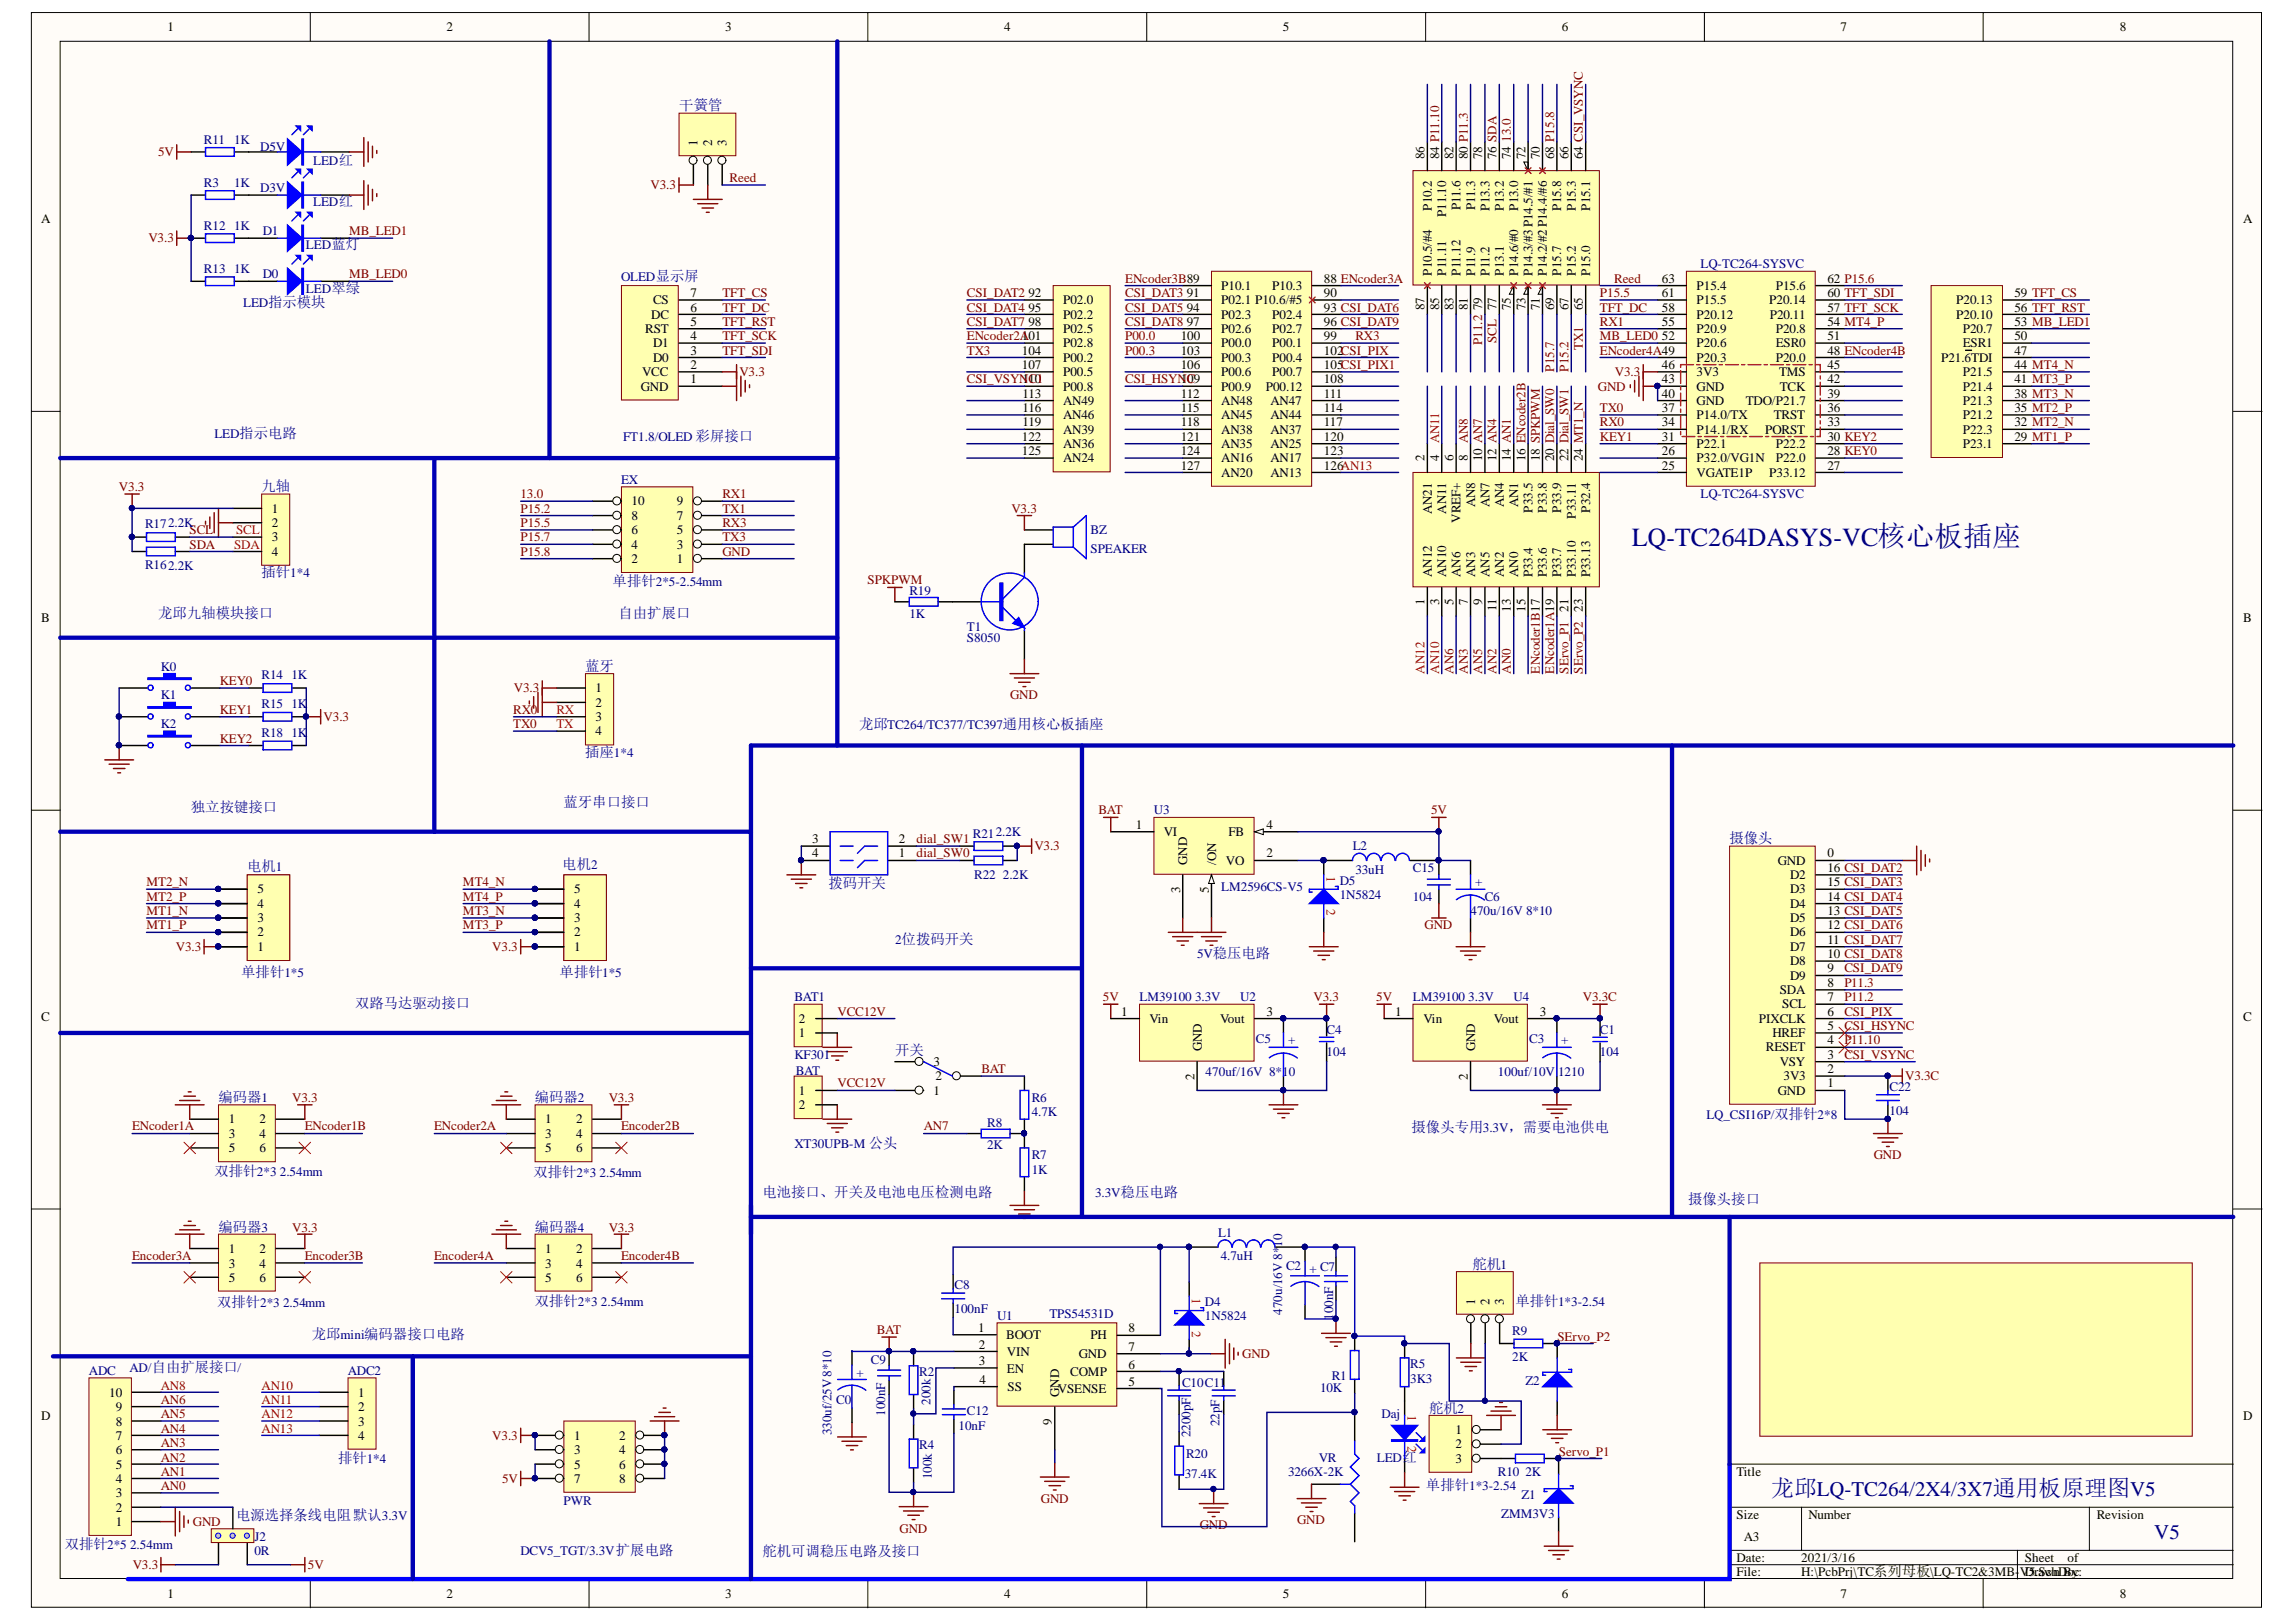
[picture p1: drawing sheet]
<svg xmlns="http://www.w3.org/2000/svg" width="297mm" height="210mm" viewBox="0 0 297 210" stroke-linecap="round" stroke-linejoin="round" font-family="sans-serif">
<defs><g id="words">
<text font-size="3.4" fill="#000080" x="211.1" y="70.7">LQ-TC264DASYS-VC核心板插座</text>
<text font-size="3" fill="#000080" x="229.1" y="193.5">龙邱LQ-TC264/2X4/3X7通用板原理图V5</text>
<text font-size="2.7" fill="#000080" x="278.7" y="199.1">V5</text>
<g font-size="1.9" fill="#000080">
<text x="87.9" y="14.3">干簧管</text>
<text x="33.8" y="63.6">九轴</text>
<text x="33.8" y="74.7">插针1*4</text>
<text x="79.3" y="75.8">单排针2*5-2.54mm</text>
<text x="20.5" y="79.9">龙邱九轴模块接口</text>
<text x="80" y="79.9">自由扩展口</text>
<text x="75.7" y="86.8">蓝牙</text>
<text x="111.1" y="94.4">龙邱TC264/TC377/TC397通用核心板插座</text>
<text x="75.7" y="98">插座1*4</text>
<text x="24.7" y="105">独立按键接口</text>
<text x="72.9" y="104.5">蓝牙串口接口</text>
<text x="32" y="112.7">电机1</text>
<text x="72.7" y="112.5">电机2</text>
<text x="223.7" y="109.1">摄像头</text>
<text x="107.2" y="114.9">拨码开关</text>
<text x="31.2" y="126.4">单排针1*5</text>
<text x="45.9" y="130.5">双路马达驱动接口</text>
<text x="72.4" y="126.4">单排针1*5</text>
<text x="115.8" y="136.5">开关</text>
<text x="28.3" y="142.6">编码器1</text>
<text x="69.2" y="142.6">编码器2</text>
<text x="182.6" y="146.5">摄像头专用3.3V，需要电池供电</text>
<text x="27.7" y="152.1">双排针2*3 2.54mm</text>
<text x="69" y="152.3">双排针2*3 2.54mm</text>
<text x="98.6" y="154.9">电池接口、开关及电池电压检测电路</text>
<text x="218.4" y="155.8">摄像头接口</text>
<text x="28.3" y="159.4">编码器3</text>
<text x="69.2" y="159.4">编码器4</text>
<text x="190.5" y="164.2">舵机1</text>
<text x="28.1" y="169.2">双排针2*3 2.54mm</text>
<text x="40.3" y="173.3">龙邱mini编码器接口电路</text>
<text x="69.2" y="169">双排针2*3 2.54mm</text>
<text x="196.1" y="169">单排针1*3-2.54</text>
<text x="184.9" y="182.8">舵机2</text>
<text x="43.7" y="189.3">排针1*4</text>
<text x="30.5" y="196.7">电源选择条线电阻默认3.3V</text>
<text x="184.5" y="192.9">单排针1*3-2.54</text>
<text x="8.4" y="200.5">双排针2*5 2.54mm</text>
<text x="98.6" y="201.4">舵机可调稳压电路及接口</text>
</g>
<g font-size="1.7">
<text x="21.7" y="4.1">1</text>
<text x="57.8" y="4.1">2</text>
<text x="93.8" y="4.1">3</text>
<text x="129.9" y="4.1">4</text>
<text x="166" y="4.1">5</text>
<text x="202.1" y="4.1">6</text>
<text x="238.1" y="4.1">7</text>
<text x="274.2" y="4.1">8</text>
<text x="90.3" y="18.9" transform="rotate(-90 90.3 18.9)">1</text>
<text x="92.1" y="18.9" transform="rotate(-90 92.1 18.9)">2</text>
<text x="94" y="18.9" transform="rotate(-90 94 18.9)">3</text>
<text x="184.3" y="20.6" transform="rotate(-90 184.3 20.6)">86</text>
<text x="186.2" y="20.6" transform="rotate(-90 186.2 20.6)">84 P11.10</text>
<text x="188" y="20.6" transform="rotate(-90 188 20.6)">82</text>
<text x="189.9" y="20.6" transform="rotate(-90 189.9 20.6)">80 P11.3</text>
<text x="191.8" y="20.6" transform="rotate(-90 191.8 20.6)">78</text>
<text x="193.6" y="20.6" transform="rotate(-90 193.6 20.6)">76 SDA</text>
<text x="195.5" y="20.6" transform="rotate(-90 195.5 20.6)">74</text>
<text x="197.3" y="20.6" transform="rotate(-90 197.3 20.6)">72</text>
<text x="199.2" y="20.6" transform="rotate(-90 199.2 20.6)">70</text>
<text x="201.1" y="20.6" transform="rotate(-90 201.1 20.6)">68 P15.8</text>
<text x="202.9" y="20.6" transform="rotate(-90 202.9 20.6)">66</text>
<text x="204.8" y="20.6" transform="rotate(-90 204.8 20.6)">64 CSI_VSYNC</text>
<text x="5.3" y="28.9">A</text>
<text x="185.2" y="27.3" transform="rotate(-90 185.2 27.3)">P10.2</text>
<text x="187.1" y="28.1" transform="rotate(-90 187.1 28.1)">P11.10</text>
<text x="189" y="27.2" transform="rotate(-90 189 27.2)">P11.6</text>
<text x="190.8" y="27.2" transform="rotate(-90 190.8 27.2)">P11.3</text>
<text x="192.7" y="27.3" transform="rotate(-90 192.7 27.3)">P13.3</text>
<text x="194.5" y="27.3" transform="rotate(-90 194.5 27.3)">P13.2</text>
<text x="196.4" y="27.3" transform="rotate(-90 196.4 27.3)">P13.0</text>
<text x="202" y="27.3" transform="rotate(-90 202 27.3)">P15.8</text>
<text x="203.9" y="27.3" transform="rotate(-90 203.9 27.3)">P15.3</text>
<text x="205.7" y="27.3" transform="rotate(-90 205.7 27.3)">P15.1</text>
<text x="290.2" y="28.9">A</text>
<text x="185.2" y="35.7" transform="rotate(-90 185.2 35.7)">P10.5/#4</text>
<text x="187.1" y="35.7" transform="rotate(-90 187.1 35.7)">P11.11</text>
<text x="189" y="35.7" transform="rotate(-90 189 35.7)">P11.12</text>
<text x="190.8" y="35.7" transform="rotate(-90 190.8 35.7)">P11.9</text>
<text x="192.7" y="35.7" transform="rotate(-90 192.7 35.7)">P11.2</text>
<text x="194.5" y="35.7" transform="rotate(-90 194.5 35.7)">P13.1</text>
<text x="196.4" y="35.7" transform="rotate(-90 196.4 35.7)">P14.6/#0</text>
<text x="198.3" y="35.7" transform="rotate(-90 198.3 35.7)">P14.3/#3P14.5/#1</text>
<text x="200.1" y="35.7" transform="rotate(-90 200.1 35.7)">P14.2/#2P14.4/#6</text>
<text x="202" y="35.7" transform="rotate(-90 202 35.7)">P15.7</text>
<text x="203.9" y="35.7" transform="rotate(-90 203.9 35.7)">P15.2</text>
<text x="205.7" y="35.7" transform="rotate(-90 205.7 35.7)">P15.0</text>
<text x="84.2" y="41.2">DC</text>
<text x="84.5" y="39.4">CS</text>
<text x="89.3" y="40.3">6</text>
<text x="89.3" y="38.5">7</text>
<text x="133.1" y="38.5">92</text>
<text x="133.1" y="40.3">95</text>
<text x="137.5" y="39.4">P02.0</text>
<text x="137.5" y="41.2">P02.2</text>
<text x="153.5" y="38.5">91</text>
<text x="153.5" y="40.3">94</text>
<text x="158" y="37.5">P10.1</text>
<text x="158" y="39.4">P02.1 P10.6/#5</text>
<text x="158" y="41.2">P02.3</text>
<text x="164.6" y="37.5">P10.3</text>
<text x="164.6" y="41.2">P02.4</text>
<text x="171.3" y="36.6">88 ENcoder3A</text>
<text x="171.3" y="38.5">90</text>
<text x="171.3" y="40.3">93 CSI_DAT6</text>
<text x="184.3" y="40.1" transform="rotate(-90 184.3 40.1)">87</text>
<text x="186.2" y="40.1" transform="rotate(-90 186.2 40.1)">85</text>
<text x="188" y="40.1" transform="rotate(-90 188 40.1)">83</text>
<text x="189.9" y="40.1" transform="rotate(-90 189.9 40.1)">81</text>
<text x="191.8" y="40.1" transform="rotate(-90 191.8 40.1)">79</text>
<text x="195.5" y="40.1" transform="rotate(-90 195.5 40.1)">75</text>
<text x="197.3" y="40.1" transform="rotate(-90 197.3 40.1)">73</text>
<text x="199.2" y="40.1" transform="rotate(-90 199.2 40.1)">71</text>
<text x="201.1" y="40.1" transform="rotate(-90 201.1 40.1)">69</text>
<text x="202.9" y="40.1" transform="rotate(-90 202.9 40.1)">67</text>
<text x="204.8" y="40.1" transform="rotate(-90 204.8 40.1)">65</text>
<text x="215" y="40.3">58</text>
<text x="215" y="38.5">61</text>
<text x="215" y="36.6">63</text>
<text x="219.5" y="41.2">P20.12</text>
<text x="219.5" y="39.4">P15.5</text>
<text x="219.5" y="37.5">P15.4</text>
<text x="228.9" y="39.4">P20.14</text>
<text x="229" y="41.2">P20.11</text>
<text x="229.7" y="37.5">P15.6</text>
<text x="236.4" y="40.3">57 TFT_SCK</text>
<text x="236.4" y="38.5">60 TFT_SDI</text>
<text x="236.4" y="36.6">62 P15.6</text>
<text x="253.1" y="41.2">P20.10</text>
<text x="253.1" y="39.4">P20.13</text>
<text x="260.6" y="40.3">56 TFT_RST</text>
<text x="260.6" y="38.5">59 TFT_CS</text>
<text x="83.5" y="43.1">RST</text>
<text x="84.5" y="46.8">D0</text>
<text x="84.5" y="45">D1</text>
<text x="89.3" y="47.8">2</text>
<text x="89.3" y="45.9">3</text>
<text x="89.3" y="44">4</text>
<text x="89.3" y="42.2">5</text>
<text x="132.2" y="44">101</text>
<text x="132.2" y="45.9">104</text>
<text x="132.2" y="47.8">107</text>
<text x="133.1" y="42.2">98</text>
<text x="137.5" y="43.1">P02.5</text>
<text x="137.5" y="45">P02.8</text>
<text x="137.5" y="46.8">P00.2</text>
<text x="152.8" y="44">100</text>
<text x="152.8" y="45.9">103</text>
<text x="152.8" y="47.8">106</text>
<text x="153.5" y="42.2">97</text>
<text x="158" y="43.1">P02.6</text>
<text x="158" y="45">P00.0</text>
<text x="158" y="46.8">P00.3</text>
<text x="164.6" y="43.1">P02.7</text>
<text x="164.6" y="45">P00.1</text>
<text x="164.6" y="46.8">P00.4</text>
<text x="171.3" y="42.2">96 CSI_DAT9</text>
<text x="171.3" y="44">99</text>
<text x="171.3" y="45.9">102CSI_PIX</text>
<text x="171.3" y="47.8">105CSI_PIX1</text>
<text x="215" y="47.8">46</text>
<text x="215" y="44">52</text>
<text x="215" y="42.2">55</text>
<text x="219.5" y="46.8">P20.3</text>
<text x="219.5" y="45">P20.6</text>
<text x="219.5" y="43.1">P20.9</text>
<text x="229.7" y="46.8">P20.0</text>
<text x="229.7" y="45">ESR0</text>
<text x="229.7" y="43.1">P20.8</text>
<text x="236.4" y="47.8">45</text>
<text x="236.4" y="45.9">48 ENcoder4B</text>
<text x="236.4" y="44">51</text>
<text x="236.4" y="42.2">54 MT4_P</text>
<text x="251.1" y="46.8">P21.6TDI</text>
<text x="253.9" y="45">ESR1</text>
<text x="253.9" y="43.1">P20.7</text>
<text x="260.6" y="47.8">44 MT4_N</text>
<text x="260.6" y="45.9">47</text>
<text x="260.6" y="44">50</text>
<text x="260.6" y="42.2">53 MB_LED1</text>
<text x="82.9" y="50.5">GND</text>
<text x="83.1" y="48.7">VCC</text>
<text x="89.3" y="49.6">1</text>
<text x="132.3" y="49.6">1C1</text>
<text x="132.3" y="51.5">113</text>
<text x="132.3" y="53.3">116</text>
<text x="137.5" y="48.7">P00.5</text>
<text x="137.5" y="50.5">P00.8</text>
<text x="137.5" y="52.4">AN49</text>
<text x="152.8" y="49.6">109</text>
<text x="152.8" y="51.5">112</text>
<text x="152.8" y="53.3">115</text>
<text x="158" y="48.7">P00.6</text>
<text x="158" y="50.5">P00.9</text>
<text x="158" y="52.4">AN48</text>
<text x="163.8" y="50.5">P00.12</text>
<text x="164.3" y="52.4">AN47</text>
<text x="164.6" y="48.7">P00.7</text>
<text x="171.3" y="49.6">108</text>
<text x="171.3" y="51.5">111</text>
<text x="171.3" y="53.3">114</text>
<text x="215" y="53.3">37</text>
<text x="215" y="51.5">40</text>
<text x="215" y="49.6">43</text>
<text x="219.5" y="52.4">GND</text>
<text x="219.5" y="50.5">GND</text>
<text x="219.5" y="48.7">3V3</text>
<text x="225.8" y="52.4">TDO/P21.7</text>
<text x="230.2" y="48.7">TMS</text>
<text x="230.2" y="50.5">TCK</text>
<text x="236.4" y="53.3">36</text>
<text x="236.4" y="51.5">39</text>
<text x="236.4" y="49.6">42</text>
<text x="253.9" y="52.4">P21.3</text>
<text x="253.9" y="50.5">P21.4</text>
<text x="253.9" y="48.7">P21.5</text>
<text x="260.6" y="53.3">35 MT2_P</text>
<text x="260.6" y="51.5">38 MT3_N</text>
<text x="260.6" y="49.6">41 MT3_P</text>
<text x="132.2" y="57">122</text>
<text x="132.2" y="58.9">125</text>
<text x="132.3" y="55.2">119</text>
<text x="137.5" y="54.3">AN46</text>
<text x="137.5" y="56.1">AN39</text>
<text x="137.5" y="58">AN36</text>
<text x="137.5" y="59.8">AN24</text>
<text x="152.8" y="55.2">118</text>
<text x="152.8" y="57">121</text>
<text x="152.8" y="58.9">124</text>
<text x="158" y="54.3">AN45</text>
<text x="158" y="56.1">AN38</text>
<text x="158" y="58">AN35</text>
<text x="158" y="59.8">AN16</text>
<text x="164.3" y="54.3">AN44</text>
<text x="164.3" y="56.1">AN37</text>
<text x="164.3" y="58">AN25</text>
<text x="164.3" y="59.8">AN17</text>
<text x="171.3" y="55.2">117</text>
<text x="171.3" y="57">120</text>
<text x="171.3" y="58.9">123</text>
<text x="184.3" y="59.7" transform="rotate(-90 184.3 59.7)">2</text>
<text x="186.2" y="59.7" transform="rotate(-90 186.2 59.7)">4</text>
<text x="188" y="59.7" transform="rotate(-90 188 59.7)">6</text>
<text x="189.9" y="59.7" transform="rotate(-90 189.9 59.7)">8</text>
<text x="191.8" y="59.7" transform="rotate(-90 191.8 59.7)">10 AN7</text>
<text x="193.6" y="59.7" transform="rotate(-90 193.6 59.7)">12 AN4</text>
<text x="195.5" y="59.7" transform="rotate(-90 195.5 59.7)">14 AN1</text>
<text x="197.3" y="59.7" transform="rotate(-90 197.3 59.7)">16 ENcoder2B</text>
<text x="199.2" y="59.7" transform="rotate(-90 199.2 59.7)">18 SPKPWM</text>
<text x="201.1" y="59.7" transform="rotate(-90 201.1 59.7)">20 Dial_SW0</text>
<text x="202.9" y="59.7" transform="rotate(-90 202.9 59.7)">22 Dial_SW1</text>
<text x="204.8" y="59.7" transform="rotate(-90 204.8 59.7)">24 MT1_N</text>
<text x="215" y="58.9">26</text>
<text x="215" y="57">31</text>
<text x="215" y="55.2">34</text>
<text x="219.5" y="59.8">P32.0/VG1N</text>
<text x="219.5" y="58">P22.1</text>
<text x="219.5" y="56.1">P14.1/RX</text>
<text x="219.5" y="54.3">P14.0/TX</text>
<text x="228.4" y="56.1">PORST</text>
<text x="229.5" y="54.3">TRST</text>
<text x="229.7" y="59.8">P22.0</text>
<text x="229.7" y="58">P22.2</text>
<text x="236.4" y="58.9">28 KEY0</text>
<text x="236.4" y="57">30 KEY2</text>
<text x="236.4" y="55.2">33</text>
<text x="253.9" y="58">P23.1</text>
<text x="253.9" y="56.1">P22.3</text>
<text x="253.9" y="54.3">P21.2</text>
<text x="260.6" y="57">29 MT1_P</text>
<text x="260.6" y="55.2">32 MT2_N</text>
<text x="81.7" y="65.4">10</text>
<text x="87.5" y="65.4">9</text>
<text x="152.8" y="60.8">127</text>
<text x="158" y="61.7">AN20</text>
<text x="164.3" y="61.7">AN13</text>
<text x="171.3" y="60.8">126AN13</text>
<text x="190.8" y="65.7" transform="rotate(-90 190.8 65.7)">AN8</text>
<text x="192.7" y="65.7" transform="rotate(-90 192.7 65.7)">AN7</text>
<text x="194.5" y="65.7" transform="rotate(-90 194.5 65.7)">AN4</text>
<text x="196.4" y="65.7" transform="rotate(-90 196.4 65.7)">AN1</text>
<text x="215" y="60.8">25</text>
<text x="219.5" y="61.7">VGATE1P</text>
<text x="228.9" y="61.7">P33.12</text>
<text x="236.4" y="60.8">27</text>
<text x="35.2" y="66.3">1</text>
<text x="35.2" y="68.2">2</text>
<text x="35.2" y="70.1">3</text>
<text x="35.2" y="71.9">4</text>
<text x="81.7" y="71">4</text>
<text x="81.7" y="69.1">6</text>
<text x="81.7" y="67.3">8</text>
<text x="87.5" y="71">3</text>
<text x="87.5" y="69.1">5</text>
<text x="87.5" y="67.3">7</text>
<text x="185.2" y="66.5" transform="rotate(-90 185.2 66.5)">AN21</text>
<text x="187.1" y="66.5" transform="rotate(-90 187.1 66.5)">AN11</text>
<text x="189" y="67.7" transform="rotate(-90 189 67.7)">VREF+</text>
<text x="198.3" y="66.3" transform="rotate(-90 198.3 66.3)">P33.5</text>
<text x="200.1" y="66.3" transform="rotate(-90 200.1 66.3)">P33.8</text>
<text x="202" y="66.3" transform="rotate(-90 202 66.3)">P33.9</text>
<text x="203.9" y="67.1" transform="rotate(-90 203.9 67.1)">P33.11</text>
<text x="205.7" y="66.3" transform="rotate(-90 205.7 66.3)">P32.4</text>
<text x="81.7" y="72.9">2</text>
<text x="87.5" y="72.9">1</text>
<text x="185.2" y="74.7" transform="rotate(-90 185.2 74.7)">AN12</text>
<text x="187.1" y="74.7" transform="rotate(-90 187.1 74.7)">AN10</text>
<text x="189" y="74.7" transform="rotate(-90 189 74.7)">AN6</text>
<text x="190.8" y="74.7" transform="rotate(-90 190.8 74.7)">AN3</text>
<text x="192.7" y="74.7" transform="rotate(-90 192.7 74.7)">AN5</text>
<text x="194.5" y="74.7" transform="rotate(-90 194.5 74.7)">AN2</text>
<text x="196.4" y="74.7" transform="rotate(-90 196.4 74.7)">AN0</text>
<text x="198.3" y="74.7" transform="rotate(-90 198.3 74.7)">P33.4</text>
<text x="200.1" y="74.7" transform="rotate(-90 200.1 74.7)">P33.6</text>
<text x="202" y="74.7" transform="rotate(-90 202 74.7)">P33.7</text>
<text x="203.9" y="74.7" transform="rotate(-90 203.9 74.7)">P33.10</text>
<text x="205.7" y="74.7" transform="rotate(-90 205.7 74.7)">P33.13</text>
<text x="5.3" y="80.5">B</text>
<text x="184.3" y="78.3" transform="rotate(-90 184.3 78.3)">1</text>
<text x="186.2" y="78.3" transform="rotate(-90 186.2 78.3)">3</text>
<text x="188" y="78.3" transform="rotate(-90 188 78.3)">5</text>
<text x="189.9" y="78.3" transform="rotate(-90 189.9 78.3)">7</text>
<text x="191.8" y="78.3" transform="rotate(-90 191.8 78.3)">9</text>
<text x="193.6" y="79.1" transform="rotate(-90 193.6 79.1)">11</text>
<text x="195.5" y="79.2" transform="rotate(-90 195.5 79.2)">13</text>
<text x="197.3" y="79.2" transform="rotate(-90 197.3 79.2)">15</text>
<text x="202.9" y="79.2" transform="rotate(-90 202.9 79.2)">21</text>
<text x="204.8" y="79.2" transform="rotate(-90 204.8 79.2)">23</text>
<text x="290.2" y="80.5">B</text>
<text x="77.1" y="89.6">1</text>
<text x="77.1" y="91.4">2</text>
<text x="77.1" y="93.3">3</text>
<text x="77.1" y="95.2">4</text>
<text x="146.9" y="107.2">1</text>
<text x="163.8" y="107.2">4</text>
<text x="105.1" y="109.1">3</text>
<text x="105.1" y="111">4</text>
<text x="116.3" y="111">1</text>
<text x="116.3" y="109.1">2</text>
<text x="150.6" y="108.2">VI</text>
<text x="153.6" y="111.9" transform="rotate(-90 153.6 111.9)">GND</text>
<text x="157.3" y="111.9" transform="rotate(-90 157.3 111.9)">/ON</text>
<text x="158.6" y="111.9">VO</text>
<text x="158.9" y="108.2">FB</text>
<text x="163.8" y="111">2</text>
<text x="230" y="111.9">GND</text>
<text x="231.6" y="113.8">D2</text>
<text x="236.4" y="111">0</text>
<text x="236.4" y="112.8">16 CSI_DAT2</text>
<text x="33.3" y="119.3">3</text>
<text x="33.3" y="117.5">4</text>
<text x="33.3" y="115.6">5</text>
<text x="74.3" y="119.3">3</text>
<text x="74.3" y="117.5">4</text>
<text x="74.3" y="115.6">5</text>
<text x="152.7" y="115.5" transform="rotate(-90 152.7 115.5)">3</text>
<text x="156.4" y="115.5" transform="rotate(-90 156.4 115.5)">5</text>
<text x="231.6" y="115.6">D3</text>
<text x="231.6" y="117.5">D4</text>
<text x="231.6" y="119.3">D5</text>
<text x="236.4" y="114.7">15 CSI_DAT3</text>
<text x="236.4" y="116.5">14 CSI_DAT4</text>
<text x="236.4" y="118.4">13 CSI_DAT5</text>
<text x="33.3" y="123.1">1</text>
<text x="33.3" y="121.2">2</text>
<text x="74.3" y="123.1">1</text>
<text x="74.3" y="121.2">2</text>
<text x="231.6" y="121.2">D6</text>
<text x="231.6" y="123.1">D7</text>
<text x="231.6" y="124.9">D8</text>
<text x="236.4" y="120.3">12 CSI_DAT6</text>
<text x="236.4" y="122.1">11 CSI_DAT7</text>
<text x="236.4" y="124">10 CSI_DAT8</text>
<text x="236.4" y="125.8">9</text>
<text x="145.1" y="131.4">1</text>
<text x="163.8" y="131.4">3</text>
<text x="180.5" y="131.4">1</text>
<text x="199.2" y="131.4">3</text>
<text x="230.2" y="128.6">SDA</text>
<text x="230.6" y="130.5">SCL</text>
<text x="231.6" y="126.8">D9</text>
<text x="236.4" y="131.4">6</text>
<text x="236.4" y="129.6">7</text>
<text x="236.4" y="127.7">8</text>
<text x="5.3" y="132.2">C</text>
<text x="103.4" y="134.2">1</text>
<text x="103.4" y="132.3">2</text>
<text x="120.8" y="137.9">3</text>
<text x="148.7" y="132.3">Vin</text>
<text x="155.5" y="136.1" transform="rotate(-90 155.5 136.1)">GND</text>
<text x="157.8" y="132.3">Vout</text>
<text x="184.1" y="132.3">Vin</text>
<text x="190.8" y="136.1" transform="rotate(-90 190.8 136.1)">GND</text>
<text x="193.3" y="132.3">Vout</text>
<text x="227.5" y="132.3">PIXCLK</text>
<text x="228.5" y="136.1">RESET</text>
<text x="229.3" y="134.2">HREF</text>
<text x="230.2" y="137.9">VSY</text>
<text x="236.4" y="137">3</text>
<text x="236.4" y="135.1">4</text>
<text x="236.4" y="133.3">5</text>
<text x="290.2" y="132.2">C</text>
<text x="103.4" y="141.6">1</text>
<text x="103.4" y="143.5">2</text>
<text x="120.8" y="141.6">1</text>
<text x="121" y="139.8">2</text>
<text x="154.5" y="139.7" transform="rotate(-90 154.5 139.7)">2</text>
<text x="189.9" y="139.7" transform="rotate(-90 189.9 139.7)">2</text>
<text x="230" y="141.6">GND</text>
<text x="230.7" y="139.8">3V3</text>
<text x="236.4" y="140.7">1</text>
<text x="236.4" y="138.9">2</text>
<text x="29.6" y="145.4">1</text>
<text x="29.6" y="147.2">3</text>
<text x="29.6" y="149.1">5</text>
<text x="33.6" y="145.4">2</text>
<text x="33.6" y="147.2">4</text>
<text x="33.6" y="149.1">6</text>
<text x="70.5" y="145.4">1</text>
<text x="70.5" y="147.2">3</text>
<text x="70.5" y="149.1">5</text>
<text x="74.5" y="145.4">2</text>
<text x="74.5" y="147.2">4</text>
<text x="74.5" y="149.1">6</text>
<text x="29.6" y="162.2">1</text>
<text x="29.6" y="164">3</text>
<text x="29.6" y="165.9">5</text>
<text x="33.6" y="162.2">2</text>
<text x="33.6" y="164">4</text>
<text x="33.6" y="165.9">6</text>
<text x="70.5" y="162.2">1</text>
<text x="70.5" y="164">3</text>
<text x="70.5" y="165.9">5</text>
<text x="74.5" y="162.2">2</text>
<text x="74.5" y="164">4</text>
<text x="74.5" y="165.9">6</text>
<text x="126.5" y="172.4">1</text>
<text x="130.2" y="173.3">BOOT</text>
<text x="141.1" y="173.3">PH</text>
<text x="146" y="172.4">8</text>
<text x="190.8" y="168.9" transform="rotate(-90 190.8 168.9)">1</text>
<text x="192.7" y="168.9" transform="rotate(-90 192.7 168.9)">2</text>
<text x="194.5" y="168.9" transform="rotate(-90 194.5 168.9)">3</text>
<text x="126.6" y="174.5">2</text>
<text x="126.6" y="176.6">3</text>
<text x="126.7" y="179.1">4</text>
<text x="130.3" y="175.4">VIN</text>
<text x="130.3" y="177.6">EN</text>
<text x="138.5" y="178.1">COMP</text>
<text x="139.6" y="175.8">GND</text>
<text x="146" y="179.3">5</text>
<text x="146" y="177.1">6</text>
<text x="146" y="174.9">7</text>
<text x="5.3" y="183.7">D</text>
<text x="14.1" y="180.8">10</text>
<text x="15" y="184.5">8</text>
<text x="15" y="182.6">9</text>
<text x="46.4" y="180.8">1</text>
<text x="46.4" y="182.6">2</text>
<text x="46.4" y="184.5">3</text>
<text x="130.3" y="180">SS</text>
<text x="136.1" y="184.4" transform="rotate(-90 136.1 184.4)">9</text>
<text x="136.9" y="180.3">VSENSE</text>
<text x="137" y="180.8" transform="rotate(-90 137 180.8)">GND</text>
<text x="188.3" y="185.6">1</text>
<text x="290.2" y="183.7">D</text>
<text x="15" y="191.9">4</text>
<text x="15" y="190.1">5</text>
<text x="15" y="188.2">6</text>
<text x="15" y="186.3">7</text>
<text x="46.4" y="186.3">4</text>
<text x="74.3" y="186.3">1</text>
<text x="74.3" y="188.2">3</text>
<text x="74.3" y="190.1">5</text>
<text x="74.3" y="191.9">7</text>
<text x="80.1" y="186.3">2</text>
<text x="80.1" y="188.2">4</text>
<text x="80.1" y="190.1">6</text>
<text x="80.1" y="191.9">8</text>
<text x="188.3" y="187.4">2</text>
<text x="188.3" y="189.3">3</text>
<text x="224.7" y="191">Title</text>
<text x="15" y="197.5">1</text>
<text x="15" y="195.6">2</text>
<text x="15" y="193.8">3</text>
<text x="224.7" y="196.6">Size</text>
<text x="234" y="196.6">Number</text>
<text x="271.3" y="196.6">Revision</text>
<text x="224.7" y="202.2">Date:</text>
<text x="225.6" y="199.4">A3</text>
<text x="233" y="202.2">2021/3/16</text>
<text x="262" y="202.2">Sheet</text>
<text x="267.5" y="202.2">of</text>
<text x="21.7" y="206.8">1</text>
<text x="57.8" y="206.8">2</text>
<text x="93.8" y="206.8">3</text>
<text x="129.9" y="206.8">4</text>
<text x="166" y="206.8">5</text>
<text x="202.1" y="206.8">6</text>
<text x="224.7" y="204">File:</text>
<text x="233" y="204">H:\PcbPrj\TC系列母板\LQ-TC2&amp;3MB-</text>
<text x="238.1" y="206.8">7</text>
<text x="261.3" y="204">VD5.SchDoc</text>
<text x="263.1" y="204">rawn By:</text>
<text x="274.2" y="206.8">8</text>
</g>
<g font-size="1.7" fill="#800000">
<text x="20.5" y="20.2">5V</text>
<text x="94.4" y="23.6">Reed</text>
<text x="195.5" y="18.3" transform="rotate(-90 195.5 18.3)">13.0</text>
<text x="84.2" y="24.5">V3.3</text>
<text x="19.2" y="31.4">V3.3</text>
<text x="45.2" y="30.4">MB_LED1</text>
<text x="45.2" y="36">MB_LED0</text>
<text x="93.5" y="38.5">TFT_CS</text>
<text x="93.5" y="40.3">TFT_DC</text>
<text x="125.1" y="38.5">CSI_DAT2</text>
<text x="125.1" y="40.3">CSI_DAT4</text>
<text x="145.6" y="38.5">CSI_DAT3</text>
<text x="145.6" y="40.3">CSI_DAT5</text>
<text x="145.6" y="36.6">ENcoder3B89</text>
<text x="207" y="40.3">TFT_DC</text>
<text x="207" y="38.5">P15.5</text>
<text x="208.8" y="36.6">Reed</text>
<text x="93.5" y="44">TFT_SCK</text>
<text x="93.5" y="45.9">TFT_SDI</text>
<text x="93.5" y="42.2">TFT_RST</text>
<text x="125.1" y="42.2">CSI_DAT7</text>
<text x="125.1" y="44">ENcoder2A</text>
<text x="125.1" y="45.9">TX3</text>
<text x="145.6" y="42.2">CSI_DAT8</text>
<text x="145.6" y="44">P00.0</text>
<text x="145.6" y="45.9">P00.3</text>
<text x="175.3" y="44">RX3</text>
<text x="191.8" y="44.6" transform="rotate(-90 191.8 44.6)">P11.2</text>
<text x="193.6" y="44.4" transform="rotate(-90 193.6 44.4)">SCL 77</text>
<text x="204.8" y="45.3" transform="rotate(-90 204.8 45.3)">TX1</text>
<text x="207" y="45.9">ENcoder4A49</text>
<text x="207" y="42.2">RX1</text>
<text x="207" y="44">MB_LED0</text>
<text x="95.7" y="48.7">V3.3</text>
<text x="125.1" y="49.6">CSI_VSYN10</text>
<text x="145.6" y="49.6">CSI_HSYNC</text>
<text x="201.1" y="48.1" transform="rotate(-90 201.1 48.1)">P15.7</text>
<text x="202.9" y="48.1" transform="rotate(-90 202.9 48.1)">P15.2</text>
<text x="206.7" y="50.5">GND</text>
<text x="207" y="53.3">TX0</text>
<text x="208.9" y="48.7">V3.3</text>
<text x="189.9" y="57.4" transform="rotate(-90 189.9 57.4)">AN8</text>
<text x="207" y="55.2">RX0</text>
<text x="207" y="57">KEY1</text>
<text x="15.4" y="63.6">V3.3</text>
<text x="67.3" y="64.5">13.0</text>
<text x="93.5" y="64.5">RX1</text>
<text x="24.5" y="71">SDA</text>
<text x="24.5" y="69.1">SCL</text>
<text x="67.3" y="70.1">P15.7</text>
<text x="67.3" y="66.3">P15.2</text>
<text x="67.3" y="68.2">P15.5</text>
<text x="67.3" y="71.9">P15.8</text>
<text x="93.5" y="68.2">RX3</text>
<text x="93.5" y="66.3">TX1</text>
<text x="93.5" y="70.1">TX3</text>
<text x="93.5" y="71.9">GND</text>
<text x="130.9" y="66.3">V3.3</text>
<text x="112.2" y="75.6">SPKPWM</text>
<text x="28.4" y="88.7">KEY0</text>
<text x="66.5" y="89.6">V3.3</text>
<text x="188" y="87.2" transform="rotate(-90 188 87.2)">AN6</text>
<text x="189.9" y="87.2" transform="rotate(-90 189.9 87.2)">AN3</text>
<text x="191.8" y="87.2" transform="rotate(-90 191.8 87.2)">AN5</text>
<text x="193.6" y="87.2" transform="rotate(-90 193.6 87.2)">AN2</text>
<text x="195.5" y="87.2" transform="rotate(-90 195.5 87.2)">AN0</text>
<text x="199.2" y="87.2" transform="rotate(-90 199.2 87.2)">ENcoder1B17</text>
<text x="201.1" y="87.2" transform="rotate(-90 201.1 87.2)">ENcoder1A19</text>
<text x="202.9" y="87.2" transform="rotate(-90 202.9 87.2)">SErvo_P1</text>
<text x="204.8" y="87.2" transform="rotate(-90 204.8 87.2)">SErvo_P2</text>
<text x="28.4" y="92.4">KEY1</text>
<text x="41.9" y="93.3">V3.3</text>
<text x="66.4" y="94.2">TX0</text>
<text x="66.4" y="92.4">RX0</text>
<text x="130.7" y="90.5">GND</text>
<text x="28.4" y="96.1">KEY2</text>
<text x="142.1" y="105.4">BAT</text>
<text x="185.2" y="105.4">5V</text>
<text x="118.6" y="111">dial_SW0</text>
<text x="118.6" y="109.1">dial_SW1</text>
<text x="133.8" y="110">V3.3</text>
<text x="18.9" y="118.4">MT1_N</text>
<text x="18.9" y="116.5">MT2_P</text>
<text x="18.9" y="114.7">MT2_N</text>
<text x="59.9" y="118.4">MT3_N</text>
<text x="59.9" y="116.5">MT4_P</text>
<text x="59.9" y="114.7">MT4_N</text>
<text x="18.9" y="120.3">MT1_P</text>
<text x="22.8" y="123.1">V3.3</text>
<text x="59.9" y="120.3">MT3_P</text>
<text x="63.7" y="123.1">V3.3</text>
<text x="184.3" y="120.3">GND</text>
<text x="238.6" y="125.8">CSI_DAT9</text>
<text x="108.4" y="131.4">VCC12V</text>
<text x="142.7" y="129.6">5V</text>
<text x="169.9" y="129.6">V3.3</text>
<text x="178.1" y="129.6">5V</text>
<text x="204.8" y="129.6">V3.3C</text>
<text x="238.6" y="127.7">P11.3</text>
<text x="238.6" y="129.6">P11.2</text>
<text x="238.6" y="131.4">CSI_PIX</text>
<text x="238.6" y="133.3">CSI_HSYNC</text>
<text x="238.6" y="135.1">P11.10</text>
<text x="238.6" y="137">CSI_VSYNC</text>
<text x="37.8" y="142.6">V3.3</text>
<text x="78.7" y="142.6">V3.3</text>
<text x="108.4" y="140.7">VCC12V</text>
<text x="127" y="138.9">BAT</text>
<text x="246.5" y="139.8">V3.3C</text>
<text x="17.1" y="146.3">ENcoder1A</text>
<text x="39.4" y="146.3">ENcoder1B</text>
<text x="56.2" y="146.3">ENcoder2A</text>
<text x="80.4" y="146.3">Encoder2B</text>
<text x="119.5" y="146.3">AN7</text>
<text x="242.4" y="150">GND</text>
<text x="37.8" y="159.4">V3.3</text>
<text x="78.7" y="159.4">V3.3</text>
<text x="17.1" y="163.1">Encoder3A</text>
<text x="39.4" y="163.1">Encoder3B</text>
<text x="56.2" y="163.1">Encoder4A</text>
<text x="80.4" y="163.1">Encoder4B</text>
<text x="113.4" y="172.7">BAT</text>
<text x="201.5" y="173.5">SErvo_P2</text>
<text x="160.7" y="175.8">GND</text>
<text x="20.8" y="185.4">AN4</text>
<text x="20.8" y="183.6">AN5</text>
<text x="20.8" y="181.7">AN6</text>
<text x="20.8" y="191">AN1</text>
<text x="20.8" y="189.1">AN2</text>
<text x="20.8" y="187.3">AN3</text>
<text x="63.7" y="186.3">V3.3</text>
<text x="65" y="191.9">5V</text>
<text x="201.7" y="188.4">Servo_P1</text>
<text x="20.8" y="192.9">AN0</text>
<text x="25" y="197.5">GND</text>
<text x="134.7" y="194.5">GND</text>
<text x="155.2" y="197.9">GND</text>
<text x="167.8" y="197.3">GND</text>
<text x="17.2" y="203.1">V3.3</text>
<text x="39.8" y="203.1">5V</text>
<text x="116.4" y="198.4">GND</text>
</g>
<g font-size="1.7" fill="#000080">
<text x="26.4" y="18.6">R11</text>
<text x="30.3" y="18.6">1K</text>
<text x="33.7" y="19.5">D5V</text>
<text x="40.5" y="21.4">LED红</text>
<text x="26.4" y="24.2">R3</text>
<text x="26.4" y="29.7">R12</text>
<text x="30.3" y="24.2">1K</text>
<text x="30.3" y="29.7">1K</text>
<text x="33.7" y="24.8">D3V</text>
<text x="40.5" y="26.7">LED红</text>
<text x="26.4" y="35.3">R13</text>
<text x="30.3" y="35.3">1K</text>
<text x="34" y="30.4">D1</text>
<text x="39.6" y="32.3">LED蓝灯</text>
<text x="220" y="34.7">LQ-TC264-SYSVC</text>
<text x="31.5" y="39.7">LED指示模块</text>
<text x="34" y="36">D0</text>
<text x="39.6" y="37.9">LED翠绿</text>
<text x="80.4" y="36.4">OLED显示屏</text>
<text x="27.7" y="56.7">LED指示电路</text>
<text x="80.6" y="57">FT1.8/OLED 彩屏接口</text>
<text x="80.4" y="62.6">EX</text>
<text x="220" y="64.5">LQ-TC264-SYSVC</text>
<text x="18.8" y="68.4">R172.2K</text>
<text x="141.1" y="69.1">BZ</text>
<text x="141.1" y="71.6">SPEAKER</text>
<text x="18.8" y="73.6">R162.2K</text>
<text x="117.7" y="77">R19</text>
<text x="117.7" y="79.9">1K</text>
<text x="125.1" y="81.6">T1</text>
<text x="125.1" y="83.1">S8050</text>
<text x="20.8" y="86.8">K0</text>
<text x="33.8" y="87.9">R14</text>
<text x="37.7" y="87.9">1K</text>
<text x="20.8" y="90.5">K1</text>
<text x="20.8" y="94.2">K2</text>
<text x="33.8" y="91.6">R15</text>
<text x="33.8" y="95.3">R18</text>
<text x="37.7" y="91.6">1K</text>
<text x="37.7" y="95.3">1K</text>
<text x="149.3" y="105.4">U3</text>
<text x="125.9" y="108.4">R212.2K</text>
<text x="126" y="113.8">R22</text>
<text x="129.8" y="113.8">2.2K</text>
<text x="175" y="110">L2</text>
<text x="175.3" y="113.1">33uH</text>
<text x="182.8" y="112.8">C15</text>
<text x="158" y="115.3">LM2596CS-V5</text>
<text x="173.3" y="114.5">D5</text>
<text x="173.3" y="116.4">1N5824</text>
<text x="182.8" y="116.5">104</text>
<text x="190.2" y="118.4">470u/16V 8*10</text>
<text x="190.8" y="114.7">+</text>
<text x="192.1" y="116.5">C6</text>
<text x="115.8" y="122.1">2位拨码开关</text>
<text x="154.9" y="124">5V稳压电路</text>
<text x="102.8" y="129.6">BAT1</text>
<text x="147.4" y="129.6">LM39100 3.3V</text>
<text x="160.5" y="129.6">U2</text>
<text x="182.8" y="129.6">LM39100 3.3V</text>
<text x="195.8" y="129.6">U4</text>
<text x="102.8" y="137">KF301</text>
<text x="162.5" y="135">C5</text>
<text x="166.6" y="135.1">+</text>
<text x="171.6" y="133.9">C4</text>
<text x="171.6" y="136.7">104</text>
<text x="197.8" y="135">C3</text>
<text x="202" y="135.1">+</text>
<text x="207" y="133.9">C1</text>
<text x="207" y="136.7">104</text>
<text x="102.9" y="139.1">BAT</text>
<text x="133.5" y="142.6">R6</text>
<text x="156" y="139.3">470uf/16V 8*10</text>
<text x="193.8" y="139.3">100uf/10V 1210</text>
<text x="244.5" y="141.1">C22</text>
<text x="102.8" y="148.6">XT30UPB-M 公头</text>
<text x="127.7" y="145.8">R8</text>
<text x="127.7" y="148.7">2K</text>
<text x="133.5" y="144.4">4.7K</text>
<text x="220.8" y="144.9">LQ_CSI16P/双排针2*8</text>
<text x="244.5" y="144.3">104</text>
<text x="133.5" y="150">R7</text>
<text x="133.5" y="151.9">1K</text>
<text x="141.7" y="154.9">3.3V稳压电路</text>
<text x="157.6" y="160.1">L1</text>
<text x="165.9" y="161.3" transform="rotate(-90 165.9 161.3)">10</text>
<text x="123.5" y="166.8">C8</text>
<text x="157.9" y="163.1">4.7uH</text>
<text x="166.4" y="164.4">C2 + C7</text>
<text x="123.5" y="170">100nF</text>
<text x="129" y="170.8">U1</text>
<text x="135.8" y="170.5">TPS54531D</text>
<text x="155.9" y="169">D4</text>
<text x="155.9" y="170.9">1N5824</text>
<text x="165.9" y="170.1" transform="rotate(-90 165.9 170.1)">470u/16V 8*</text>
<text x="172.5" y="170.8" transform="rotate(-90 172.5 170.8)">100nF</text>
<text x="195.6" y="172.7">R9</text>
<text x="11.5" y="178">ADC</text>
<text x="16.7" y="177.6">AD/自由扩展接口/</text>
<text x="45" y="178">ADC2</text>
<text x="110.8" y="178.2">+</text>
<text x="112.7" y="176.5">C9</text>
<text x="118.9" y="178.1">R2</text>
<text x="152.9" y="179.5">C10C11</text>
<text x="172.3" y="178.6">R1</text>
<text x="182.5" y="177.1">R5</text>
<text x="182.5" y="178.9">3K3</text>
<text x="195.6" y="176.1">2K</text>
<text x="197.3" y="179.3">Z2</text>
<text x="107.6" y="185.8" transform="rotate(-90 107.6 185.8)">330uf/25V 8*10</text>
<text x="108.2" y="181.7">C0</text>
<text x="114.5" y="183.2" transform="rotate(-90 114.5 183.2)">100nF</text>
<text x="120.4" y="181.8" transform="rotate(-90 120.4 181.8)">200k</text>
<text x="124" y="185.1">10nF</text>
<text x="125.1" y="183.1">C12</text>
<text x="157.8" y="184.6" transform="rotate(-90 157.8 184.6)">22pF</text>
<text x="170.8" y="180.1">10K</text>
<text x="178.7" y="183.6">Daj</text>
<text x="118.9" y="187.5">R4</text>
<text x="120.5" y="191.4" transform="rotate(-90 120.5 191.4)">100k</text>
<text x="153.3" y="191.3">37.4K</text>
<text x="153.4" y="188.6">R20</text>
<text x="154" y="186" transform="rotate(-90 154 186)">2200pF</text>
<text x="166.6" y="191">3266X-2K</text>
<text x="170.6" y="189.1">VR</text>
<text x="178.1" y="189.1">LED红</text>
<text x="193.8" y="191">R10</text>
<text x="197.3" y="191">2K</text>
<text x="72.9" y="194.7">PWR</text>
<text x="194.2" y="196.4">ZMM3V3</text>
<text x="196.8" y="194">Z1</text>
<text x="32.9" y="199.4">J2</text>
<text x="32.9" y="201.2">0R</text>
<text x="67.3" y="201.2">DCV5_TGT/3.3V扩展电路</text>
</g>
<g font-size="1.7" fill="#bf0000">
<text x="186.2" y="57.4" transform="rotate(-90 186.2 57.4)">AN11</text>
<text x="184.3" y="87.2" transform="rotate(-90 184.3 87.2)">AN12</text>
<text x="186.2" y="87.2" transform="rotate(-90 186.2 87.2)">AN10</text>
<text x="20.8" y="179.8">AN8</text>
<text x="33.8" y="179.8">AN10</text>
<text x="33.8" y="181.7">AN11</text>
<text x="33.8" y="183.6">AN12</text>
<text x="33.8" y="185.4">AN13</text>
</g>
<g font-size="1.7" fill="#f00">
<text x="30.3" y="71">SDA</text>
<text x="30.5" y="69.1">SCL</text>
<text x="72" y="94.2">TX</text>
<text x="72" y="92.4">RX</text>
<text x="171.6" y="113.4" transform="rotate(90 171.6 113.4)">1</text>
<text x="171.6" y="117.6" transform="rotate(90 171.6 117.6)">2</text>
<text x="154.2" y="167.9" transform="rotate(90 154.2 167.9)">1</text>
<text x="154.2" y="172.2" transform="rotate(90 154.2 172.2)">2</text>
<text x="182.1" y="183.1" transform="rotate(90 182.1 183.1)">1</text>
<text x="182.1" y="187.1" transform="rotate(90 182.1 187.1)">2</text>
</g>
</g></defs>
<g fill="#fffcf8" stroke="#000" stroke-width=".13">
<path d="M4.1 1.6h288.5v206.4h-288.5z"/>
<path d="M7.8 5.3h281.1v199h-281.1z"/>
</g>
<g fill="none" stroke="#000" stroke-width=".13">
<path d="M40.1 1.6v3.7M76.2 1.6v3.7M112.3 1.6v3.7M148.4 1.6v3.7M184.4 1.6v3.7M220.5 1.6v3.7M256.6 1.6v3.7M4.1 53.2h3.7M288.9 53.2h3.8M4.1 104.8h3.7M288.9 104.8h3.8M4.1 156.5h3.7"/>
<path d="M288.9 156.5h3.8M223.8 195.1h65.1M233.1 195.1v5.5M270.3 195.1v5.5M288.9 189.5h-65.1v14.8M40.1 204.3v3.8M76.2 204.3v3.8M112.3 204.3v3.8M148.4 204.3v3.8M184.4 204.3v3.8M220.5 204.3v3.8M223.8 200.6h65.1"/>
<path d="M223.8 202.5h65.1M256.6 204.3v3.8M261 200.6v3.7"/>
</g>
<path d="M72.9 183.9h9.3v9.2h-9.3z" fill="#ffffb0" stroke="#800000" stroke-width=".13"/>
<path d="M69.2 185.8h3.7" fill="none" stroke="#000" stroke-width=".19"/>
<circle cx="72.4" cy="185.7" r=".52" fill="#fffcf8" stroke="#000" stroke-width=".13"/>
<circle cx="69.2" cy="185.7" r=".33" fill="#000080" stroke="#000080" stroke-width=".13"/>
<path d="M82.3 185.8h3.7" fill="none" stroke="#000" stroke-width=".19"/>
<circle cx="82.8" cy="185.7" r=".52" fill="#fffcf8" stroke="#000" stroke-width=".13"/>
<circle cx="85.9" cy="185.7" r=".34" fill="#000080" stroke="#000080" stroke-width=".13"/>
<path d="M69.2 187.6h3.7" fill="none" stroke="#000" stroke-width=".19"/>
<circle cx="72.4" cy="187.6" r=".52" fill="#fffcf8" stroke="#000" stroke-width=".13"/>
<path d="M82.3 187.6h3.7" fill="none" stroke="#000" stroke-width=".19"/>
<circle cx="82.8" cy="187.6" r=".52" fill="#fffcf8" stroke="#000" stroke-width=".13"/>
<circle cx="85.9" cy="187.6" r=".34" fill="#000080" stroke="#000080" stroke-width=".13"/>
<path d="M69.2 189.5h3.7" fill="none" stroke="#000" stroke-width=".19"/>
<circle cx="72.4" cy="189.4" r=".52" fill="#fffcf8" stroke="#000" stroke-width=".13"/>
<path d="M82.3 189.5h3.7" fill="none" stroke="#000" stroke-width=".19"/>
<circle cx="82.8" cy="189.4" r=".52" fill="#fffcf8" stroke="#000" stroke-width=".13"/>
<circle cx="85.9" cy="189.4" r=".33" fill="#000080" stroke="#000080" stroke-width=".13"/>
<path d="M69.2 191.3h3.7" fill="none" stroke="#000" stroke-width=".19"/>
<circle cx="72.4" cy="191.3" r=".52" fill="#fffcf8" stroke="#000" stroke-width=".13"/>
<circle cx="69.2" cy="191.3" r=".33" fill="#000080" stroke="#000080" stroke-width=".13"/>
<path d="M82.3 191.3h3.7" fill="none" stroke="#000" stroke-width=".19"/>
<circle cx="82.8" cy="191.3" r=".52" fill="#fffcf8" stroke="#000" stroke-width=".13"/>
<g fill="#000080" stroke="#000080" stroke-width=".13">
<circle cx="69.2" cy="185.7" r=".33"/>
<circle cx="85.9" cy="185.7" r=".34"/>
<circle cx="85.9" cy="187.6" r=".34"/>
<circle cx="85.9" cy="189.4" r=".33"/>
<circle cx="69.2" cy="191.3" r=".33"/>
</g>
<path d="M67.4 184.8v1.9M67.4 185.8h1.8M84.1 183.9h3.7M84.7 183.3h2.6M85.2 182.8h1.5M85.8 182.2h.4M86 183.9v1.9" fill="none" stroke="#800000" stroke-width=".19"/>
<path d="M32.2 19.7h3.7M41.5 19.7h3.7" fill="none" stroke="#000" stroke-width=".19"/>
<path d="M35.9 19.7h5.6M38.5 16.7l-.7 .7M40 16.7l-.8 .7" fill="none" stroke="#00f" stroke-width=".19"/>
<path d="M37.2 18l1.9 1.7-1.9 1.6z" fill="#00f"/>
<path d="M37.2 18l1.9 1.7-1.9 1.6zM39.1 18h.1v3.3h-.1zM39.2 18v3.3" fill="none" stroke="#00f" stroke-width=".19"/>
<path d="M39.8 16.3h.6v.6z" fill="#00f"/>
<path d="M39.8 16.3h.6v.6z" fill="none" stroke="#00f" stroke-width=".19"/>
<path d="M38.3 16.3h.6v.6z" fill="#00f"/>
<path d="M38.3 16.3h.6v.6zM35.9 30.8h5.6M38.5 27.8l-.7 .8M40 27.8l-.8 .8" fill="none" stroke="#00f" stroke-width=".19"/>
<path d="M32.2 30.8h3.7M41.5 30.8h3.7" fill="none" stroke="#000" stroke-width=".19"/>
<path d="M37.2 29.1l1.9 1.7-1.9 1.7z" fill="#00f"/>
<path d="M37.2 29.1l1.9 1.7-1.9 1.7zM39.1 29.1h.1v3.4h-.1zM39.2 29.1v3.4" fill="none" stroke="#00f" stroke-width=".19"/>
<path d="M39.8 27.5h.6v.5z" fill="#00f"/>
<path d="M39.8 27.5h.6v.5z" fill="none" stroke="#00f" stroke-width=".19"/>
<path d="M38.3 27.5h.6v.5z" fill="#00f"/>
<path d="M38.3 27.5h.6v.5z" fill="none" stroke="#00f" stroke-width=".19"/>
<path d="M22.9 18.7v1.9M22.9 19.7h1.8M22.9 29.9v1.9M22.9 30.8h1.8" fill="none" stroke="#800000" stroke-width=".19"/>
<circle cx="24.7" cy="30.8" r=".34" fill="#000080" stroke="#000080" stroke-width=".13"/>
<path d="M80.4 37h7.4v14.8h-7.4z" fill="#ffffb0" stroke="#800000" stroke-width=".13"/>
<path d="M87.8 38.8h5.6M87.8 48.1h5.6M87.8 50h5.6M87.8 46.3h5.6M87.8 44.4h5.6M87.8 42.5h5.6M87.8 40.7h5.6" fill="none" stroke="#000" stroke-width=".19"/>
<path d="M93.4 50h1.9M93.4 48.1h1.9M95.3 47.2v4.6M95.9 48.7v2.6M96.4 49.2v1.5M97 49.8v.4" fill="none" stroke="#800000" stroke-width=".19"/>
<path d="M28.3 143h7.3v7.3h-7.3z" fill="#ffffb0" stroke="#800000" stroke-width=".13"/>
<path d="M24.5 144.8h3.8M24.5 146.7h3.8M24.5 148.6h3.8M35.7 144.8h3.7M35.7 146.7h3.7M35.7 148.6h3.7" fill="none" stroke="#000" stroke-width=".19"/>
<path d="M69.2 143h7.4v7.3h-7.4z" fill="#ffffb0" stroke="#800000" stroke-width=".13"/>
<path d="M15.4 92.8h3.7M24.7 92.8h3.8M65.5 144.8h3.7M65.5 146.7h3.7M65.5 148.6h3.7M76.7 144.8h3.7M76.7 146.7h3.7M76.7 148.6h3.7" fill="none" stroke="#000" stroke-width=".19"/>
<g fill="none" stroke="#800000" stroke-width=".19">
<path d="M22.7 143h3.7M23.2 142.4h2.6M23.8 141.9h1.5M24.4 141.3h.3M24.5 143v1.8M38.5 143h1.9M39.4 143v1.8M63.6 143h3.8M64.2 142.4h2.6M64.8 141.9h1.4M65.3 141.3h.4M65.5 143v1.8"/>
<path d="M79.5 143h1.8M80.4 143v1.8"/>
</g>
<circle cx="15.4" cy="92.7" r=".33" fill="#000080" stroke="#000080" stroke-width=".13"/>
<path d="M19.1 91.5h2.1v-.6h1.5v.6h2v.1h-5.6z" fill-rule="evenodd" fill="#00f"/>
<g fill="none" stroke="#00f" stroke-width=".19">
<path d="M19.1 91.5h2.1v-.6h1.5v.6h2v.1h-5.6z"/>
<circle cx="19.5" cy="92.7" r=".33"/>
<circle cx="24.3" cy="92.7" r=".33"/>
</g>
<g fill="#000080" stroke="#000080" stroke-width=".13">
<circle cx="15.4" cy="92.7" r=".33"/>
<circle cx="15.4" cy="96.4" r=".33"/>
</g>
<path d="M15.4 96.5h3.7M24.7 96.5h3.8" fill="none" stroke="#000" stroke-width=".19"/>
<path d="M19.1 95.2h2.1v-.6h1.5v.6h2v.2h-5.6z" fill-rule="evenodd" fill="#00f"/>
<g fill="none" stroke="#00f" stroke-width=".19">
<path d="M19.1 95.2h2.1v-.6h1.5v.6h2v.2h-5.6z"/>
<circle cx="19.5" cy="96.4" r=".33"/>
<circle cx="24.3" cy="96.4" r=".33"/>
</g>
<circle cx="15.4" cy="96.4" r=".33" fill="#000080" stroke="#000080" stroke-width=".13"/>
<path d="M15.4 89h3.7M24.7 89h3.8" fill="none" stroke="#000" stroke-width=".19"/>
<path d="M19.1 87.7h2.1v-.5h1.5v.5h2v.2h-5.6z" fill-rule="evenodd" fill="#00f"/>
<g fill="none" stroke="#00f" stroke-width=".19">
<path d="M35.9 36.4h5.6M38.5 33.4l-.7 .8M40 33.4l-.8 .8M19.1 87.7h2.1v-.5h1.5v.5h2v.2h-5.6z"/>
<circle cx="19.5" cy="89" r=".33"/>
<circle cx="24.3" cy="89" r=".33"/>
</g>
<path d="M13.6 98.3h3.7M14.1 98.9h2.6M14.7 99.5h1.5M15.4 96.5v1.8M39.6 92.8h1.9M41.5 91.8v1.9M15.2 100h.4M26.4 121.6v1.8M26.4 122.5h1.9M37.6 202.5h1.8M39.4 201.6v1.8" fill="none" stroke="#800000" stroke-width=".19"/>
<g fill="#000080" stroke="#000080" stroke-width=".13">
<circle cx="39.6" cy="92.7" r=".33"/>
<circle cx="28.2" cy="122.5" r=".33"/>
<circle cx="15.4" cy="96.4" r=".33"/>
</g>
<path d="M32.2 36.4h3.7M41.5 36.4h3.7" fill="none" stroke="#000" stroke-width=".19"/>
<path d="M37.2 34.7l1.9 1.7-1.9 1.7z" fill="#00f"/>
<path d="M37.2 34.7l1.9 1.7-1.9 1.7zM39.1 34.7h.1v3.4h-.1zM39.2 34.7v3.4" fill="none" stroke="#00f" stroke-width=".19"/>
<path d="M39.8 33.1h.6v.5z" fill="#00f"/>
<path d="M39.8 33.1h.6v.5z" fill="none" stroke="#00f" stroke-width=".19"/>
<path d="M38.3 33.1h.6v.5z" fill="#00f"/>
<path d="M38.3 33.1h.6v.5z" fill="none" stroke="#00f" stroke-width=".19"/>
<path d="M45.2 19.7h1.9M47.1 17.8v3.7M47.6 18.4v2.6M48.2 18.9v1.5M48.7 19.5v.4M106.5 144.8h3.7M107 145.4h2.6M107.6 145.9h1.5M108.1 146.5h.4M108.3 143v1.8" fill="none" stroke="#800000" stroke-width=".19"/>
<path d="M123.2 139.3h3.7" fill="none" stroke="#000" stroke-width=".19"/>
<circle cx="123.7" cy="139.2" r=".52" fill="#fffcf8" stroke="#000" stroke-width=".13"/>
<path d="M115.8 141.1h3.7" fill="none" stroke="#000" stroke-width=".19"/>
<circle cx="118.9" cy="141.1" r=".52" fill="#fffcf8" stroke="#000" stroke-width=".13"/>
<path d="M115.8 137.4h3.7" fill="none" stroke="#000" stroke-width=".19"/>
<circle cx="118.9" cy="137.4" r=".52" fill="#fffcf8" stroke="#000" stroke-width=".13"/>
<path d="M119.5 137.4l3.7 1.9M164.2 135.5h3.7M166 136.3a2.94 2.94 0 0 1 1.8 .6M166 136.3a2.94 2.94 0 0 0-1.8 .6M166 133.7v1.8M166 136.3v3M170.7 134.2h1.9M170.7 134.8h1.9" fill="none" stroke="#00f" stroke-width=".19"/>
<path d="M166 131.8v1.9M166 139.3v1.8M171.6 131.8v2.2M171.6 135v2.4" fill="none" stroke="#000" stroke-width=".19"/>
<g fill="#000080" stroke="#000080" stroke-width=".13">
<circle cx="166" cy="131.8" r=".33"/>
<circle cx="166" cy="141.1" r=".33"/>
<circle cx="171.6" cy="131.8" r=".33"/>
</g>
<path d="M142.8 130h1.8M143.7 130v1.8M170.7 130h1.9M171.6 130v1.8M164.2 143h3.7M164.7 143.5h2.6M165.3 144.1h1.5M165.9 144.6h.3M166 141.1v1.9" fill="none" stroke="#800000" stroke-width=".19"/>
<path d="M147.4 130h14.8v7.3h-14.8z" fill="#ffffb0" stroke="#800000" stroke-width=".13"/>
<path d="M132.5 139.3v1.8M143.7 131.8h3.7M154.9 137.4v3.7M162.3 131.8h3.7M125.1 146.7h1.8M130.7 146.7h1.8M132.5 144.8v3.8M132.5 152.3v1.8" fill="none" stroke="#000" stroke-width=".19"/>
<g fill="#000080" stroke="#000080" stroke-width=".13">
<circle cx="166" cy="131.8" r=".33"/>
<circle cx="132.5" cy="146.7" r=".33"/>
</g>
<path d="M126.9 146.1h3.8v1.2h-3.8zM132 148.6h1.1v3.7h-1.1zM132 141.1h1.1v3.7h-1.1z" fill="none" stroke="#00f" stroke-width=".19"/>
<path d="M130.7 156h3.7M131.2 156.6h2.6M131.8 157.1h1.5M132.3 157.7h.4M132.5 154.1v1.9" fill="none" stroke="#800000" stroke-width=".19"/>
<path d="M87.8 14.6h7.4v5.5h-7.4z" fill="#ffffb0" stroke="#800000" stroke-width=".13"/>
<path d="M89.7 20.2v3.7" fill="none" stroke="#000" stroke-width=".19"/>
<circle cx="89.7" cy="20.7" r=".52" fill="#fffcf8" stroke="#000" stroke-width=".13"/>
<path d="M91.6 20.2v3.7" fill="none" stroke="#000" stroke-width=".19"/>
<circle cx="91.5" cy="20.7" r=".52" fill="#fffcf8" stroke="#000" stroke-width=".13"/>
<path d="M93.4 20.2v3.7" fill="none" stroke="#000" stroke-width=".19"/>
<circle cx="93.4" cy="20.7" r=".52" fill="#fffcf8" stroke="#000" stroke-width=".13"/>
<path d="M87.8 23v1.9M87.8 23.9h1.9M89.7 25.8h3.7M90.3 26.4h2.6M90.8 26.9h1.5M91.4 27.5h.4M91.6 23.9v1.9" fill="none" stroke="#800000" stroke-width=".19"/>
<path d="M33.9 63.9h3.6v9.3h-3.6z" fill="#ffffb0" stroke="#800000" stroke-width=".13"/>
<path d="M30.1 65.8h3.8M30.1 67.6h3.8M30.1 69.5h3.8M30.1 71.4h3.8" fill="none" stroke="#000" stroke-width=".19"/>
<path d="M16.2 63.9h1.8M17.1 63.9v1.9M26.6 67.5v.3M27.1 66.9v1.5M27.7 66.3v2.7M28.3 65.8v3.7M28.3 67.6h1.8" fill="none" stroke="#800000" stroke-width=".19"/>
<circle cx="17.1" cy="65.8" r=".34" fill="#000080" stroke="#000080" stroke-width=".13"/>
<path d="M246.3 168.1h3.6v3.6h-3.6z" fill="#ffffb0" stroke="#800000" stroke-width=".13"/>
<path d="M242.6 169.9h3.7" fill="none" stroke="#000" stroke-width=".19"/>
<path d="M246.3 179.2h3.6v3.7h-3.6z" fill="#ffffb0" stroke="#800000" stroke-width=".13"/>
<path d="M242.6 181.1h3.7" fill="none" stroke="#000" stroke-width=".19"/>
<path d="M253.7 168.1h3.7v3.6h-3.7z" fill="#ffffb0" stroke="#800000" stroke-width=".13"/>
<path d="M250 169.9h3.7" fill="none" stroke="#000" stroke-width=".19"/>
<path d="M253.7 179.2h3.7v3.7h-3.7z" fill="#ffffb0" stroke="#800000" stroke-width=".13"/>
<g fill="none" stroke="#000" stroke-width=".19">
<path d="M17.1 69.5h1.9M17.1 71.4h1.9M22.7 69.5h1.8M22.7 71.4h1.8M171.3 118.8v1.9M175 111.4h-3.7v1.8M182.4 111.4h3.8v1.8M186.2 115.1v1.8M190.2 111.4v1.8M190.2 118.8v1.9M243.5 168.1h1.9M243.7 172.2h1.8"/>
<path d="M243.7 176.8h1.8M243.9 168.5h1.1M244.1 172.5h1.1M244.1 177.2h1.1M244.2 168.8h.4M244.4 167v1.1M244.4 172.9h.4M244.4 177.6h.4M244.6 171.1v1.1M244.6 175.7v1.1M247.2 168.1h1.9M247.4 172.2h1.9"/>
<path d="M247.4 176.8h1.9M247.6 168.5h1.1M247.8 172.5h1.1M247.8 177.2h1.1M248 168.8h.3M248.2 172.9h.3M248.2 177.6h.3M248.2 167v1.1M248.3 171.1v1.1M248.3 175.7v1.1M250.9 168.1h1.9M251.1 172.2h1.9"/>
<path d="M251.1 176.8h1.9M251.3 168.5h1.1M251.5 172.5h1.1M251.5 177.2h1.1M251.7 168.8h.4M251.9 172.9h.3M251.9 177.6h.3M251.9 167v1.1M252.1 171.1v1.1M252.1 175.7v1.1M254.7 168.1h1.8M254.9 172.2h1.8"/>
<path d="M254.9 176.8h1.8M255 168.5h1.2M255.2 172.5h1.1M255.2 177.2h1.1M255.4 168.8h.4M255.6 172.9h.4M255.6 177.6h.4M255.6 167v1.1M255.8 171.1v1.1M255.8 175.7v1.1M258.6 172.2h1.8M258.6 176.8h1.8"/>
<path d="M259 172.5h1.1M259 177.2h1.1M259.3 172.9h.4M259.3 177.6h.4M259.5 171.1v1.1M259.5 175.7v1.1M250 181.1h3.7M251.1 181.5h1.9M251.5 181.8h1.1M251.9 182.2h.3M252.1 180.4v1.1"/>
</g>
<path d="M38.7 147.8l1.5 1.5M40.2 147.8l-1.5 1.5M79.7 147.8l1.4 1.5M81.1 147.8l-1.4 1.5" fill="none" stroke="#f00" stroke-width=".13"/>
<g fill="#000080" stroke="#000080" stroke-width=".13">
<circle cx="17.1" cy="69.5" r=".34"/>
<circle cx="186.1" cy="111.3" r=".33"/>
<circle cx="171.2" cy="111.3" r=".33"/>
</g>
<g fill="none" stroke="#00f" stroke-width=".19">
<path d="M19 69h3.7v1.1h-3.7zM19 70.8h3.7v1.1h-3.7zM171.3 113.2v1.9M171.3 116.9v1.9M172.7 114.7h.4v.4h-3.7v.3h.4M176.8 111.4a.89 .89 0 0 0-.9-1 .89 .89 0 0 0-.9 1M178.6 111.4a.88 .88 0 0 0-.9-1 .88 .88 0 0 0-.9 1M180.5 111.4a.88 .88 0 0 0-.9-1 .88 .88 0 0 0-.9 1M182.3 111.4a.88 .88 0 0 0-.9-1 .88 .88 0 0 0-.8 1M184.7 114.5h2.9M184.7 113.8h2.9M186.2 113.2v.6"/>
<path d="M186.2 114.5v.6M188.4 115.1h3.7M190.2 115.8a2.93 2.93 0 0 1 1.8 .7M190.2 115.8a2.93 2.93 0 0 0-1.8 .6M190.2 113.2v1.9M190.2 115.8v3"/>
</g>
<path d="M223.8 189.5v14.8h-207.3" fill="none" stroke="#00f" stroke-width=".56"/>
<path d="M169.4 116.9l1.9-1.8 1.8 1.8z" fill="#00f"/>
<path d="M169.4 116.9l1.9-1.8 1.8 1.8zM242.8 142.4h2.9M242.8 141.7h2.9M244.2 141.1v.6M244.2 142.4v.6M167 165.1h3.7M168.8 165.9a2.94 2.94 0 0 1 1.8 .6M168.8 165.9a2.94 2.94 0 0 0-1.8 .6M168.8 163.2v1.9M168.8 165.9v2.9" fill="none" stroke="#00f" stroke-width=".19"/>
<g fill="#000080" stroke="#000080" stroke-width=".13">
<circle cx="171.2" cy="111.3" r=".33"/>
<circle cx="244.2" cy="139.2" r=".33"/>
<circle cx="244.2" cy="144.8" r=".33"/>
<circle cx="168.8" cy="161.3" r=".34"/>
</g>
<path d="M244.2 139.3h1.9M246.1 138.3v1.9" fill="none" stroke="#800000" stroke-width=".19"/>
<path d="M244.2 139.3v1.8M244.2 143v1.8M168.8 161.4v1.8M168.8 168.8v1.9M243.7 181.5h1.8M244.1 181.8h1.1M244.4 182.2h.4M244.6 180.4v1.1" fill="none" stroke="#000" stroke-width=".19"/>
<path d="M69.2 159.7h7.4v7.4h-7.4z" fill="#ffffb0" stroke="#800000" stroke-width=".13"/>
<path d="M65.5 161.6h3.7M65.5 163.4h3.7M65.5 165.3h3.7M76.7 161.6h3.7M76.7 163.4h3.7M76.7 165.3h3.7" fill="none" stroke="#000" stroke-width=".19"/>
<path d="M28.3 159.7h7.3v7.4h-7.3z" fill="#ffffb0" stroke="#800000" stroke-width=".13"/>
<path d="M24.5 161.6h3.8M24.5 163.4h3.8M24.5 165.3h3.8M35.7 161.6h3.7M35.7 163.4h3.7M35.7 165.3h3.7" fill="none" stroke="#000" stroke-width=".19"/>
<path d="M80.4 63h9.2v11.1h-9.2z" fill="#ffffb0" stroke="#800000" stroke-width=".13"/>
<path d="M89.7 72.3h3.7" fill="none" stroke="#000" stroke-width=".19"/>
<circle cx="90.2" cy="72.3" r=".52" fill="#fffcf8" stroke="#000" stroke-width=".13"/>
<path d="M76.7 72.3h3.7" fill="none" stroke="#000" stroke-width=".19"/>
<circle cx="79.8" cy="72.3" r=".52" fill="#fffcf8" stroke="#000" stroke-width=".13"/>
<path d="M89.7 70.4h3.7" fill="none" stroke="#000" stroke-width=".19"/>
<circle cx="90.2" cy="70.4" r=".52" fill="#fffcf8" stroke="#000" stroke-width=".13"/>
<path d="M76.7 70.4h3.7" fill="none" stroke="#000" stroke-width=".19"/>
<circle cx="79.8" cy="70.4" r=".52" fill="#fffcf8" stroke="#000" stroke-width=".13"/>
<path d="M89.7 68.6h3.7" fill="none" stroke="#000" stroke-width=".19"/>
<circle cx="90.2" cy="68.5" r=".52" fill="#fffcf8" stroke="#000" stroke-width=".13"/>
<path d="M76.7 68.6h3.7" fill="none" stroke="#000" stroke-width=".19"/>
<circle cx="79.8" cy="68.5" r=".52" fill="#fffcf8" stroke="#000" stroke-width=".13"/>
<path d="M89.7 66.7h3.7" fill="none" stroke="#000" stroke-width=".19"/>
<circle cx="90.2" cy="66.7" r=".52" fill="#fffcf8" stroke="#000" stroke-width=".13"/>
<path d="M76.7 66.7h3.7" fill="none" stroke="#000" stroke-width=".19"/>
<circle cx="79.8" cy="66.7" r=".52" fill="#fffcf8" stroke="#000" stroke-width=".13"/>
<path d="M89.7 64.9h3.7" fill="none" stroke="#000" stroke-width=".19"/>
<circle cx="90.2" cy="64.8" r=".52" fill="#fffcf8" stroke="#000" stroke-width=".13"/>
<path d="M76.7 64.9h3.7" fill="none" stroke="#000" stroke-width=".19"/>
<circle cx="79.8" cy="64.8" r=".52" fill="#fffcf8" stroke="#000" stroke-width=".13"/>
<g fill="none" stroke="#800000" stroke-width=".19">
<path d="M67.4 121.6v1.8M67.4 122.5h1.8M22.7 159.7h3.7M23.2 159.2h2.6M23.8 158.6h1.5M24.4 158h.3M24.5 159.7v1.9M38.5 159.7h1.9M39.4 159.7v1.9M63.6 159.7h3.8M64.2 159.2h2.6M64.8 158.6h1.4"/>
<path d="M65.3 158h.4M65.5 159.7v1.9M79.5 159.7h1.8M80.4 159.7v1.9"/>
</g>
<path d="M38.7 164.5l1.5 1.5M40.2 164.5l-1.5 1.5M79.7 164.5l1.4 1.5M81.1 164.5l-1.4 1.5" fill="none" stroke="#f00" stroke-width=".13"/>
<circle cx="69.2" cy="122.5" r=".33" fill="#000080" stroke="#000080" stroke-width=".13"/>
<path d="M7.8 107.6h89.4" fill="none" stroke="#0000b4" stroke-width=".56"/>
<path d="M32.2 25.2h3.7M41.5 25.2h3.7M258.2 168.1h1.9M258.6 168.5h1.1M259 168.8h.3M259.1 167v1.1M254.9 181.5h1.8M255.2 181.8h1.1M255.6 182.2h.4M255.8 180.4v1.1" fill="none" stroke="#000" stroke-width=".19"/>
<path d="M35.9 25.2h5.6M38.5 22.3l-.7 .7M40 22.3l-.8 .7" fill="none" stroke="#00f" stroke-width=".19"/>
<path d="M37.2 23.6l1.9 1.6-1.9 1.7z" fill="#00f"/>
<path d="M37.2 23.6l1.9 1.6-1.9 1.7zM39.1 23.6h.1v3.3h-.1zM39.2 23.6v3.3" fill="none" stroke="#00f" stroke-width=".19"/>
<path d="M39.8 21.9h.6v.6z" fill="#00f"/>
<path d="M39.8 21.9h.6v.6z" fill="none" stroke="#00f" stroke-width=".19"/>
<path d="M38.3 21.9h.6v.6z" fill="#00f"/>
<path d="M38.3 21.9h.6v.6z" fill="none" stroke="#00f" stroke-width=".19"/>
<path d="M67.4 190.4v1.9M67.4 191.3h1.8" fill="none" stroke="#800000" stroke-width=".19"/>
<circle cx="69.2" cy="191.3" r=".33" fill="#000080" stroke="#000080" stroke-width=".13"/>
<path d="M247.4 181.5h1.9M247.8 181.8h1.1M248.2 182.2h.3M248.3 180.4v1.1" fill="none" stroke="#000" stroke-width=".19"/>
<path d="M64.8 147.8l1.4 1.5M66.2 147.8l-1.4 1.5M23.8 164.5l1.5 1.5M25.3 164.5l-1.5 1.5M64.8 164.5l1.4 1.5M66.2 164.5l-1.4 1.5" fill="none" stroke="#f00" stroke-width=".13"/>
<path d="M149.3 105.8h12.9v7.3h-12.9z" fill="#ffffb0" stroke="#800000" stroke-width=".13"/>
<path d="M143.7 107.6h5.6M153 113.2v5.6M156.7 113.2v5.6" fill="none" stroke="#000" stroke-width=".19"/>
<path d="M156.7 113.2l.4 1.1h-.7z" fill="#fffcf8"/>
<path d="M156.7 113.2l.4 1.1h-.7z" fill="none" stroke="#000" stroke-width=".13"/>
<path d="M162.3 107.6h5.6" fill="none" stroke="#000" stroke-width=".19"/>
<path d="M162.3 107.6l1.1-.3v.7z" fill="#fffcf8"/>
<path d="M162.3 107.6l1.1-.3v.7z" fill="none" stroke="#000" stroke-width=".13"/>
<path d="M162.3 111.4h5.6" fill="none" stroke="#000" stroke-width=".19"/>
<g fill="none" stroke="#800000" stroke-width=".19">
<path d="M142.8 105.8h1.8M143.7 105.8v1.8M153 118.8v1.9M156.7 118.8v1.9M185.2 105.8h1.9M185.2 118.8h1.9M186.2 105.8v1.8M186.2 116.9v1.9M151.1 120.7h7.5M151.7 121.2h2.6M152.3 121.8h1.5M152.8 122.3h.4"/>
<path d="M155.4 121.2h2.6M156 121.8h1.5M156.5 122.3h.4M169.4 122.5h3.7M170 123.1h2.6M170.5 123.6h1.5M171.1 124.2h.3M171.3 120.7v1.8M188.4 122.5h3.7M188.9 123.1h2.7M189.5 123.6h1.5M190.1 124.2h.3"/>
<path d="M190.2 120.7v1.8"/>
</g>
<circle cx="186.1" cy="107.6" r=".33" fill="#000080" stroke="#000080" stroke-width=".13"/>
<path d="M97.2 96.5v63.2" fill="none" stroke="#0000b4" stroke-width=".56"/>
<path d="M75.7 87.2h3.7v9.2h-3.7z" fill="#ffffb0" stroke="#800000" stroke-width=".13"/>
<path d="M72 89h3.7M72 90.9h3.7M72 92.8h3.7M72 94.6h3.7M103.7 111.4h3.7M103.7 109.5h3.7M114.8 111.4h3.8M114.8 109.5h3.8" fill="none" stroke="#000" stroke-width=".19"/>
<path d="M68.5 90.7v.4M69 90.2v1.4M69.6 89.6v2.6M70.2 88.1v4.7M70.2 90.9h1.8M70.2 89h1.8M101.8 113.2h3.7M102.4 113.8h2.6M102.9 114.3h1.5M103.5 114.9h.4M103.7 111.4v1.8" fill="none" stroke="#800000" stroke-width=".19"/>
<circle cx="103.6" cy="111.3" r=".33" fill="#000080" stroke="#000080" stroke-width=".13"/>
<path d="M107.4 107.6h7.4v5.6h-7.4zM108.7 109.5h1.7M108.7 111.4h1.7M113.5 109.5h-1.6l-1 .9M113.5 111.4h-1.6l-1 .9" fill="none" stroke="#00f" stroke-width=".19"/>
<g fill="#ffffb0" stroke="#800000" stroke-width=".13">
<path d="M242.8 177.6h16.6v5.5h-16.6z"/>
<path d="M242.8 167.3h16.6v5.5h-16.6z"/>
</g>
<g fill="none" stroke="#0000b4" stroke-width=".56">
<path d="M71.1 5.3v54M108.3 5.3v91.2M7.8 59.3h100.5M56.2 59.3v48.3M7.8 82.5h100.5M97.2 96.5h191.7M140 96.5v61M216.3 96.5v61M7.8 133.7h89.4M97.2 125.3h42.8M97.2 157.5h191.7M97.2 156v48.3"/>
<path d="M223.8 157.5v32M6.9 175.5h90.3M53.4 175.5v28.8"/>
</g>
<g fill="none" stroke="#000" stroke-width=".19">
<path d="M24.7 19.7h1.9M30.3 19.7h1.9M24.7 25.2h1.9M30.3 25.2h1.9M32.2 89h1.8M32.2 92.8h1.8M32.2 96.5h1.8M37.8 89h1.8M37.8 92.8h1.8M37.8 96.5h1.8M124.2 111.4h1.8M124.2 109.5h1.8"/>
<path d="M129.7 111.4h1.9M129.7 109.5h1.9"/>
</g>
<path d="M26.6 19.1h3.7v1.1h-3.7zM26.6 24.7h3.7v1.1h-3.7zM34 88.5h3.8v1.1h-3.8zM34 92.2h3.8v1.1h-3.8zM34 95.9h3.8v1.1h-3.8zM126 110.8h3.7v1.1h-3.7zM126 108.9h3.7v1.2h-3.7z" fill="none" stroke="#00f" stroke-width=".19"/>
<g fill="#000080" stroke="#000080" stroke-width=".13">
<circle cx="39.6" cy="92.7" r=".33"/>
<circle cx="131.5" cy="109.5" r=".33"/>
</g>
<path d="M131.6 109.5h1.9M133.5 108.6v1.8" fill="none" stroke="#800000" stroke-width=".19"/>
<g fill="#ffffb0" stroke="#800000" stroke-width=".13">
<path d="M156.7 35.1h13v27.8h-13z"/>
<path d="M182.8 22.1h24.1v14.8h-24.1z"/>
<path d="M182.8 61.1h24.1v14.8h-24.1z"/>
<path d="M218.2 35.1h16.6v27.8h-16.6z"/>
<path d="M249.8 37h9.3v22.2h-9.3z"/>
<path d="M136.3 37h7.3v24.1h-7.3z"/>
</g>
<g fill="none" stroke="#000" stroke-width=".19">
<path d="M184.7 18.4v3.7M186.5 18.4v3.7M188.4 18.4v3.7M190.2 18.4v3.7M192.1 18.4v3.7M194 18.4v3.7M195.8 18.4v3.7M197.7 18.4v3.7M199.6 18.4v3.7M201.4 18.4v3.7M203.3 18.4v3.7M205.1 18.4v3.7"/>
<path d="M132.5 38.8h3.8M153 38.8h3.7M153 37h3.7M169.8 38.8h3.7M169.8 37h3.7M184.7 37v3.7M186.5 37v3.7M188.4 37v3.7M190.2 37v3.7M192.1 37v3.7M194 37v3.7M195.8 37v3.7"/>
<path d="M197.7 37v3.7M199.6 37v3.7M201.4 37v3.7M203.3 37v3.7M205.1 37v3.7M214.5 38.8h3.7M214.5 37h3.7M234.9 38.8h3.8M234.9 37h3.8M259.1 38.8h3.8M132.5 59.3h3.8M132.5 57.4h3.8"/>
<path d="M132.5 55.6h3.8M132.5 53.7h3.8M132.5 51.8h3.8M132.5 50h3.8M132.5 48.1h3.8M132.5 46.3h3.8M132.5 44.4h3.8M132.5 42.5h3.8M132.5 40.7h3.8M153 59.3h3.7M153 57.4h3.7M153 55.6h3.7"/>
<path d="M153 53.7h3.7M153 51.8h3.7M153 50h3.7M153 48.1h3.7M153 46.3h3.7M153 44.4h3.7M153 42.5h3.7M153 40.7h3.7M169.8 59.3h3.7M169.8 57.4h3.7M169.8 55.6h3.7M169.8 53.7h3.7"/>
<path d="M169.8 51.8h3.7M169.8 50h3.7M169.8 48.1h3.7M169.8 46.3h3.7M169.8 44.4h3.7M169.8 42.5h3.7M169.8 40.7h3.7M184.7 57.4v3.7M186.5 57.4v3.7M188.4 57.4v3.7M190.2 57.4v3.7M192.1 57.4v3.7"/>
<path d="M194 57.4v3.7M195.8 57.4v3.7M197.7 57.4v3.7M199.6 57.4v3.7M201.4 57.4v3.7M203.3 57.4v3.7M205.1 57.4v3.7M214.5 59.3h3.7M214.5 57.4h3.7M214.5 55.6h3.7M214.5 53.7h3.7M214.5 51.8h3.7"/>
<path d="M214.5 50h3.7M214.5 48.1h3.7M214.5 46.3h3.7M214.5 44.4h3.7M214.5 42.5h3.7M214.5 40.7h3.7M234.9 59.3h3.8M234.9 57.4h3.8M234.9 55.6h3.8M234.9 53.7h3.8M234.9 51.8h3.8M234.9 50h3.8"/>
<path d="M234.9 48.1h3.8M234.9 46.3h3.8M234.9 44.4h3.8M234.9 42.5h3.8M234.9 40.7h3.8M254.3 45.3h.8M259.1 57.4h3.8M259.1 55.6h3.8M259.1 53.7h3.8M259.1 51.8h3.8M259.1 50h3.8M259.1 48.1h3.8"/>
<path d="M259.1 46.3h3.8M259.1 44.4h3.8M259.1 42.5h3.8M259.1 40.7h3.8M153 61.1h3.7M169.8 61.1h3.7M184.7 76v3.7M186.5 76v3.7M188.4 76v3.7M190.2 76v3.7M192.1 76v3.7M194 76v3.7"/>
<path d="M195.8 76v3.7M197.7 76v3.7M199.6 76v3.7M201.4 76v3.7M203.3 76v3.7M205.1 76v3.7M214.5 61.1h3.7M234.9 61.1h3.8"/>
</g>
<circle cx="214.4" cy="49.9" r=".34" fill="#000080" stroke="#000080" stroke-width=".13"/>
<path d="M195.8 37v1.1h-.5zM197.1 21h.6v1.1zM197.7 37v1.1h-.6zM199.6 37v1.1h-.6z" fill="none" stroke="#000" stroke-width=".13"/>
<g fill="none" stroke="#ee0e22" stroke-width=".19">
<path d="M169.4 38.4l.7 .8M170.1 38.4l-.7 .8M184.3 36.6l.7 .7M185 36.6l-.7 .7M195.5 36.6l.7 .7M196.2 36.6l-.7 .7M197.3 36.6l.8 .7M197.3 21.7l.8 .8M198.1 36.6l-.8 .7M198.1 21.7l-.8 .8M199.2 36.6l.7 .7M199.2 21.7l.7 .8"/>
<path d="M199.9 21.7l-.7 .8M199.9 36.6l-.7 .7"/>
</g>
<path d="M217.4 47.2h18.1v9.3h-18.1v-9.3" fill="none" stroke="#ee0e22" stroke-width=".19" stroke-dasharray="1.7 .4 .4 .4"/>
<path d="M11.5 178.3h5.5v20.4h-5.5z" fill="#ffffb0" stroke="#800000" stroke-width=".13"/>
<g fill="none" stroke="#000" stroke-width=".19">
<path d="M24.7 30.8h1.9M24.7 36.4h1.9M30.3 30.8h1.9M30.3 36.4h1.9M17.1 196.9h3.7M17.1 195.1h3.7M17.1 193.2h3.7M17.1 191.3h3.7M17.1 189.5h3.7M17.1 187.6h3.7M17.1 185.8h3.7M17.1 183.9h3.7"/>
<path d="M17.1 182h3.7M17.1 180.2h3.7"/>
</g>
<path d="M210.9 49.8v.4M211.5 49.2v1.5M212 48.7v2.6M212.6 47.2v4.6M212.6 50h1.9M212.6 48.1h1.9M20.8 196.9h1.9M22.7 195.1v3.7M23.2 195.6v2.6M23.8 196.2v1.5M24.4 196.7v.4" fill="none" stroke="#800000" stroke-width=".19"/>
<g fill="#000080" stroke="#000080" stroke-width=".13">
<circle cx="214.4" cy="49.9" r=".34"/>
<circle cx="24.7" cy="30.8" r=".34"/>
</g>
<path d="M26.6 30.3h3.7v1.1h-3.7zM26.6 35.8h3.7v1.2h-3.7z" fill="none" stroke="#00f" stroke-width=".19"/>
<path d="M27.3 197.8h5.5v1.8h-5.5z" fill="#ffffb0" stroke="#800000" stroke-width=".13"/>
<path d="M28.3 199.7v2.8M30.1 195.1v2.7" fill="none" stroke="#000" stroke-width=".19"/>
<g fill="#c0c0c0" stroke="#00f" stroke-width=".13">
<circle cx="28.2" cy="198.7" r=".33"/>
<circle cx="30.1" cy="198.7" r=".34"/>
<circle cx="31.9" cy="198.7" r=".33"/>
</g>
<path d="M201.4 131.8v1.9M201.4 139.3v1.8M207 131.8v2.2M207 135v2.4M32 199.7v2.8" fill="none" stroke="#000" stroke-width=".19"/>
<path d="M178.1 130h1.9M179.1 130v1.8M206.1 130h1.8M207 130v1.8M199.6 143h3.7M200.1 143.5h2.6M200.7 144.1h1.5M201.2 144.6h.4M201.4 141.1v1.9M20.8 201.6v1.8M20.8 202.5h1.9" fill="none" stroke="#800000" stroke-width=".19"/>
<g fill="#000080" stroke="#000080" stroke-width=".13">
<circle cx="201.4" cy="131.8" r=".33"/>
<circle cx="201.4" cy="141.1" r=".33"/>
<circle cx="207" cy="131.8" r=".34"/>
</g>
<path d="M199.6 135.5h3.7M201.4 136.3a2.93 2.93 0 0 1 1.8 .6M201.4 136.3a2.93 2.93 0 0 0-1.8 .6M201.4 133.7v1.8M201.4 136.3v3M206.1 134.2h1.8M206.1 134.8h1.8" fill="none" stroke="#00f" stroke-width=".19"/>
<path d="M182.8 130h14.8v7.3h-14.8z" fill="#ffffb0" stroke="#800000" stroke-width=".13"/>
<path d="M179.1 131.8h3.7M190.2 137.4v3.7M197.7 131.8h3.7" fill="none" stroke="#000" stroke-width=".19"/>
<circle cx="201.4" cy="131.8" r=".33" fill="#000080" stroke="#000080" stroke-width=".13"/>
<path d="M102.7 139.3h3.7v5.5h-3.7z" fill="#ffffb0" stroke="#800000" stroke-width=".13"/>
<path d="M123.2 77.9h3.7M132.5 68.6h3.8M136.3 70.4h-3.8v3.8M132.5 81.6v3.7M105.5 141.1h2.8M105.5 143h2.8" fill="none" stroke="#000" stroke-width=".19"/>
<path d="M23.8 147.8l1.5 1.5M25.3 147.8l-1.5 1.5" fill="none" stroke="#f00" stroke-width=".13"/>
<path d="M126.9 77.9h2.8M129.4 75.5h.3v4.8h-.3zM129.7 78.6l1.7 1.7M132.5 74.2v.5l-2.8 2.8M138.9 68.2l1.6-1.5v5.6l-1.6-1.5M138.9 68.2v2.6M138.9 68.2h-2.6v2.6h2.6M132.5 81.2v.4" fill="none" stroke="#00f" stroke-width=".19"/>
<path d="M114.8 76h1.9M115.8 76v1.9M131.6 66.7h1.9M132.5 66.7v1.9" fill="none" stroke="#800000" stroke-width=".19"/>
<path d="M129.6 75.5v4.8" fill="none" stroke="#00f" stroke-width=".37"/>
<path d="M131 80.7l.8-.8 .7 1.3z" fill="#00f"/>
<g fill="none" stroke="#00f" stroke-width=".19">
<path d="M117.6 77.3h3.8v1.1h-3.8zM131 80.7l.8-.8 .7 1.3z"/>
<circle cx="130.6" cy="77.8" r="3.7"/>
</g>
<path d="M130.7 87.2h3.7M131.2 87.7h2.6M131.8 88.3h1.5M132.3 88.9h.4M132.5 85.3v1.9" fill="none" stroke="#800000" stroke-width=".19"/>
<path d="M115.8 77.9h1.8M121.4 77.9h1.8" fill="none" stroke="#000" stroke-width=".19"/>
<path d="M32 113.2h5.5v11.1h-5.5z" fill="#ffffb0" stroke="#800000" stroke-width=".13"/>
<path d="M28.3 118.8h3.7M28.3 116.9h3.7M28.3 115.1h3.7M28.3 122.5h3.7M28.3 120.7h3.7" fill="none" stroke="#000" stroke-width=".19"/>
<g fill="#000080" stroke="#000080" stroke-width=".13">
<circle cx="28.2" cy="122.5" r=".33"/>
<circle cx="28.2" cy="120.6" r=".33"/>
<circle cx="28.2" cy="118.8" r=".33"/>
<circle cx="28.2" cy="116.9" r=".33"/>
<circle cx="28.2" cy="115" r=".33"/>
</g>
<path d="M72.9 113.2h5.5v11.1h-5.5z" fill="#ffffb0" stroke="#800000" stroke-width=".13"/>
<path d="M69.2 118.8h3.7M69.2 116.9h3.7M69.2 115.1h3.7M69.2 122.5h3.7M69.2 120.7h3.7" fill="none" stroke="#000" stroke-width=".19"/>
<g fill="#000080" stroke="#000080" stroke-width=".13">
<circle cx="69.2" cy="122.5" r=".33"/>
<circle cx="69.2" cy="120.6" r=".34"/>
<circle cx="69.2" cy="118.8" r=".33"/>
<circle cx="69.2" cy="116.9" r=".33"/>
<circle cx="69.2" cy="115" r=".33"/>
</g>
<path d="M223.8 109.5h11v33.4h-11z" fill="#ffffb0" stroke="#800000" stroke-width=".13"/>
<g fill="none" stroke="#000" stroke-width=".19">
<path d="M234.9 111.4h3.8M234.9 113.2h3.8M234.9 115.1h3.8M234.9 116.9h3.8M234.9 118.8h3.8M234.9 139.3h3.8M234.9 137.4h3.8M234.9 135.5h3.8M234.9 133.7h3.8M234.9 131.8h3.8M234.9 130h3.8M234.9 128.1h3.8"/>
<path d="M234.9 120.7h3.8M234.9 122.5h3.8M234.9 124.4h3.8M234.9 126.2h3.8M234.9 141.1h3.8"/>
</g>
<path d="M246.1 111.4h1.9M248 109.5v3.7M248.5 110.1v2.6M249.1 110.6v1.5M249.6 111.2v.3M106.5 135.5h3.7M107 136.1h2.6M107.6 136.7h1.5M108.1 137.2h.4M108.3 133.7v1.8" fill="none" stroke="#800000" stroke-width=".19"/>
<path d="M102.7 130h3.7v5.5h-3.7z" fill="#ffffb0" stroke="#800000" stroke-width=".13"/>
<g fill="none" stroke="#000" stroke-width=".19">
<path d="M105.5 133.7h2.8M105.5 131.8h2.8M262.1 176.8h1.9M262.5 177.2h1.1M262.9 177.6h.3M263 175.7v1.1M265.8 176.8h1.9M266.2 177.2h1.1M266.6 177.6h.4M266.8 175.7v1.1M269.6 176.8h1.8M269.9 177.2h1.2"/>
<path d="M270.3 177.6h.4M270.5 175.7v1.1M273.3 176.8h1.8M273.7 177.2h1.1M274 177.6h.4M274.2 175.7v1.1"/>
</g>
<path d="M242.4 146.7h3.7M242.9 147.3h2.6M243.5 147.8h1.5M244.1 148.4h.3M244.2 144.8v1.9" fill="none" stroke="#800000" stroke-width=".19"/>
<circle cx="244.2" cy="144.8" r=".33" fill="#000080" stroke="#000080" stroke-width=".13"/>
<path d="M227.7 163.4h55.9v22.5h-55.9z" fill="#ffffb0" stroke="#800000" stroke-width=".13"/>
<path d="M45.2 25.2h1.9M47.1 23.4v3.7M47.6 23.9v2.6M48.2 24.5v1.5M48.7 25.1v.3" fill="none" stroke="#800000" stroke-width=".19"/>
<path d="M237.9 134.8l1.5 1.5M237.9 132.9l1.5 1.5M239.4 134.8l-1.5 1.5M239.4 132.9l-1.5 1.5" fill="none" stroke="#f00" stroke-width=".13"/>
<path d="M188.4 164.6h7.4v5.5h-7.4z" fill="#ffffb0" stroke="#800000" stroke-width=".13"/>
<path d="M190.3 170.1v3.8" fill="none" stroke="#000" stroke-width=".19"/>
<circle cx="190.2" cy="170.7" r=".52" fill="#fffcf8" stroke="#000" stroke-width=".13"/>
<path d="M192.1 170.1v3.8" fill="none" stroke="#000" stroke-width=".19"/>
<circle cx="192.1" cy="170.7" r=".52" fill="#fffcf8" stroke="#000" stroke-width=".13"/>
<path d="M194 170.1v3.8" fill="none" stroke="#000" stroke-width=".19"/>
<circle cx="194" cy="170.7" r=".52" fill="#fffcf8" stroke="#000" stroke-width=".13"/>
<path d="M188.4 175.7h3.7M189 176.3h2.6M189.5 176.8h1.5M190.1 177.4h.4M190.3 173.9v1.8" fill="none" stroke="#800000" stroke-width=".19"/>
<path d="M181.7 173.9v1.8M181.7 179.4v3.8M181.7 188.7v1.9" fill="none" stroke="#000" stroke-width=".19"/>
<circle cx="181.7" cy="173.8" r=".33" fill="#000080" stroke="#000080" stroke-width=".13"/>
<path d="M181.2 175.7h1.1v3.7h-1.1zM181.7 183.2v5.5M183.2 186.9l.8 .7M183.2 185.4l.8 .7" fill="none" stroke="#00f" stroke-width=".19"/>
<path d="M180 184.5h3.4l-1.7 1.8z" fill="#00f"/>
<path d="M180 184.5h3.4l-1.7 1.8zM180 186.3h3.4v.2h-3.4zM180 186.4h3.4" fill="none" stroke="#00f" stroke-width=".19"/>
<path d="M183.8 188l.5-.6v.6z" fill="#00f"/>
<path d="M183.8 188l.5-.6v.6z" fill="none" stroke="#00f" stroke-width=".19"/>
<path d="M183.8 186.5l.5-.5v.5z" fill="#00f"/>
<path d="M108.4 178.5h3.7M110.2 179.3a2.93 2.93 0 0 1 1.8 .6M110.2 179.3a2.93 2.93 0 0 0-1.8 .6M110.2 176.7v1.8M110.2 179.3v2.9M183.8 186.5l.5-.5v.5z" fill="none" stroke="#00f" stroke-width=".19"/>
<path d="M108.4 186h3.7M108.9 186.5h2.6M109.5 187.1h1.5M110 187.6h.4M110.2 184.1v1.9M179.9 192.5h3.7M180.4 193h2.6M181 193.6h1.5M181.5 194.1h.4M181.7 190.6v1.9" fill="none" stroke="#800000" stroke-width=".19"/>
<path d="M110.2 174.8v1.9M110.2 182.2v1.9" fill="none" stroke="#000" stroke-width=".19"/>
<path d="M184.9 183.2h5.5v7.3h-5.5z" fill="#ffffb0" stroke="#800000" stroke-width=".13"/>
<path d="M190.5 185h3.7" fill="none" stroke="#000" stroke-width=".19"/>
<circle cx="191" cy="185" r=".52" fill="#fffcf8" stroke="#000" stroke-width=".13"/>
<path d="M190.5 186.9h3.7" fill="none" stroke="#000" stroke-width=".19"/>
<circle cx="191" cy="186.8" r=".52" fill="#fffcf8" stroke="#000" stroke-width=".13"/>
<path d="M190.5 188.7h3.7" fill="none" stroke="#000" stroke-width=".19"/>
<circle cx="191" cy="188.7" r=".52" fill="#fffcf8" stroke="#000" stroke-width=".13"/>
<path d="M194 173.9h1.9M199.6 173.9h1.9M194.2 188.7h1.9M199.8 188.7h1.8M201.6 188.9v1.9M201.6 196.4v1.8" fill="none" stroke="#000" stroke-width=".19"/>
<g fill="#000080" stroke="#000080" stroke-width=".13">
<circle cx="201.4" cy="173.8" r=".33"/>
<circle cx="201.6" cy="188.7" r=".33"/>
</g>
<path d="M195.9 173.3h3.7v1.1h-3.7zM196.1 188.2h3.7v1.1h-3.7zM201.6 190.8v1.9M201.6 194.5v1.9M203.1 192.3h.4v.4h-3.7v.3h.4" fill="none" stroke="#00f" stroke-width=".19"/>
<path d="M199.8 194.5l1.8-1.8 1.9 1.8z" fill="#00f"/>
<path d="M201.5 175.7v1.9M201.5 179.4v1.9M202.9 177.2h.4v.4h-3.7v.4h.4M199.8 194.5l1.8-1.8 1.9 1.8z" fill="none" stroke="#00f" stroke-width=".19"/>
<path d="M201.5 173.9v1.8M201.5 181.3v1.9" fill="none" stroke="#000" stroke-width=".19"/>
<circle cx="201.4" cy="173.8" r=".33" fill="#000080" stroke="#000080" stroke-width=".13"/>
<path d="M199.6 179.4l1.9-1.8 1.8 1.8z" fill="#00f"/>
<g fill="none" stroke="#00f" stroke-width=".19">
<path d="M117.6 176.7h1.2v3.8h-1.2zM121.8 168.1h3M121.8 167.3h3M123.3 166.8v.5M123.3 168.1v.5M151.1 179.9h2.9M152.5 179.3v.6M156.8 179.9h3M158.3 179.3v.6M174.7 174.8h1.1v3.7h-1.1zM199.6 179.4l1.9-1.8 1.8 1.8zM117.6 186.2h1.2v3.8h-1.2z"/>
<path d="M121.9 182.3h3M121.9 183.1h3M123.4 181.8v.5M123.4 183.1v.5M151.1 180.6h2.9M152 187.1h1.1v3.8h-1.1zM152.5 180.6v.6M156.8 180.6h3M158.3 180.6v.6M173.4 192.1h1.3M174.7 192.1l1.1 1.1-1.1 1.1 .6 .6v.9M175.3 186.5v1.7l.5 .5-1.1 1.1 1.1 1.2-1.1 1.1"/>
</g>
<g fill="#000080" stroke="#000080" stroke-width=".13">
<circle cx="201.4" cy="173.8" r=".33"/>
<circle cx="201.6" cy="188.7" r=".33"/>
<circle cx="175.2" cy="182.7" r=".33"/>
<circle cx="152.5" cy="177.4" r=".33"/>
<circle cx="175.2" cy="172.9" r=".33"/>
<circle cx="118.1" cy="174.9" r=".33"/>
<circle cx="157" cy="192.7" r=".34"/>
</g>
<g fill="none" stroke="#800000" stroke-width=".19">
<path d="M156.6 175.2h1.9M158.5 173.3v3.7M159.1 173.9v2.6M159.6 174.4v1.5M160.2 175v.4M155.2 194.6h3.7M155.7 195.1h2.6M156.3 195.7h1.5M156.8 196.3h.4M157 192.7v1.9M192.3 183.2h3.8M192.9 182.6h2.6"/>
<path d="M193.4 182h1.5M194 181.5h.4M194.2 183.2v1.8M199.6 185h3.7M200.2 185.6h2.6M200.7 186.1h1.5M201.3 186.7h.3M201.5 183.2v1.8M201.6 198.2v1.9M199.8 200.1h3.7M200.3 200.6h2.6M200.9 201.2h1.5"/>
<path d="M201.5 201.8h.3"/>
</g>
<g fill="none" stroke="#000" stroke-width=".19">
<path d="M118.2 174.9v1.8M123.3 164.9v1.9M123.3 168.6v1.9M123.4 179.9v1.9M152.5 177.5v1.8M158.3 177.5v1.8M175.3 172.9v1.9M175.3 178.5v1.9M118.2 180.5v1.8M118.2 184.4v1.8M118.2 190v1.8M123.4 183.6v1.9"/>
<path d="M152.5 181.2v1.9M152.5 185.3v1.8M152.5 190.9v1.8M158.3 181.2v1.9M169.7 192.1h3.7M175.3 182.8v3.7M175.3 195.8v3.7"/>
</g>
<path d="M129 171.2h15.5v10.8h-15.5z" fill="#ffffb0" stroke="#800000" stroke-width=".13"/>
<g fill="none" stroke="#000" stroke-width=".19">
<path d="M115 174.9v1.8M115 178.6v1.9M123.3 172.7h5.6M123.4 174.9h5.6M123.4 177h5.6M123.4 179.4h5.6M144.5 179.7h5.6M144.5 177.5h5.6M144.5 175.2h5.6M144.5 172.8h5.6M153.8 161.4h3.8M153.8 165.9v1.8"/>
<path d="M153.8 173.3v1.9M165 161.4h3.7M172.8 162.7v1.8M172.8 166.4v1.9M136.5 182.1v5.5"/>
</g>
<g fill="none" stroke="#800000" stroke-width=".19">
<path d="M114.1 173h1.9M115 173v1.9M171 172.5h3.7M171.5 173.1h2.6M172.1 173.7h1.5M172.7 174.2h.3M172.8 170.7v1.8M116.3 195h3.8M116.9 195.5h2.6M117.4 196.1h1.5M118 196.6h.4M118.2 193.1v1.9"/>
<path d="M134.6 191.1h3.7M135.2 191.7h2.6M135.7 192.3h1.5M136.3 192.8h.3M136.5 189.3v1.8"/>
</g>
<g fill="#000080" stroke="#000080" stroke-width=".13">
<circle cx="115" cy="174.9" r=".34"/>
<circle cx="118.1" cy="193.1" r=".33"/>
<circle cx="172.8" cy="170.6" r=".33"/>
<circle cx="153.8" cy="161.3" r=".34"/>
<circle cx="153.8" cy="175.1" r=".33"/>
</g>
<g fill="none" stroke="#00f" stroke-width=".19">
<path d="M113.5 178.1h3M113.5 177.3h3M115 176.7v.6M115 178.1v.5M153.8 167.7v1.9M153.8 171.5v1.8M155.3 169.2h.4v.4h-3.7v.4h.4M159.4 161.4a.89 .89 0 0 0-.9-.9 .89 .89 0 0 0-.9 .9M161.2 161.4a.88 .88 0 0 0-.9-.9 .88 .88 0 0 0-.9 .9M163.1 161.4a.88 .88 0 0 0-.9-.9 .88 .88 0 0 0-.9 .9M164.9 161.4a.89 .89 0 0 0-.9-.9 .89 .89 0 0 0-.8 .9M171.3 165.9h3"/>
<path d="M171.3 165.1h3M172.8 164.5v.6M172.8 165.9v.5"/>
</g>
<path d="M152 171.5l1.8-1.9 1.9 1.9z" fill="#00f"/>
<path d="M152 171.5l1.8-1.9 1.9 1.9z" fill="none" stroke="#00f" stroke-width=".19"/>
<circle cx="153.8" cy="175.1" r=".33" fill="#000080" stroke="#000080" stroke-width=".13"/>
<path d="M167.8 193.9h3.7M168.4 194.5h2.6M168.9 195.1h1.5M169.5 195.6h.4M169.7 192.1v1.8" fill="none" stroke="#800000" stroke-width=".19"/>
<path d="M45 178.3h3.7v9.2h-3.7z" fill="#ffffb0" stroke="#800000" stroke-width=".13"/>
<path d="M41.3 180.2h3.7M41.3 182h3.7M41.3 183.9h3.7M41.3 185.8h3.7" fill="none" stroke="#000" stroke-width=".19"/>
<path d="M32 113.2h5.5v11.1h-5.5z" fill="#ffffb0" stroke="#800000" stroke-width=".13"/>
<path d="M28.3 118.8h3.7M28.3 116.9h3.7M28.3 115.1h3.7M28.3 122.5h3.7M28.3 120.7h3.7" fill="none" stroke="#000" stroke-width=".19"/>
<g fill="#000080" stroke="#000080" stroke-width=".13">
<circle cx="28.2" cy="122.5" r=".33"/>
<circle cx="28.2" cy="120.6" r=".33"/>
<circle cx="28.2" cy="118.8" r=".33"/>
<circle cx="28.2" cy="116.9" r=".33"/>
<circle cx="28.2" cy="115" r=".33"/>
</g>
<path d="M72.9 113.2h5.5v11.1h-5.5z" fill="#ffffb0" stroke="#800000" stroke-width=".13"/>
<path d="M69.2 118.8h3.7M69.2 116.9h3.7M69.2 115.1h3.7M69.2 122.5h3.7M69.2 120.7h3.7" fill="none" stroke="#000" stroke-width=".19"/>
<g fill="#000080" stroke="#000080" stroke-width=".13">
<circle cx="69.2" cy="122.5" r=".33"/>
<circle cx="69.2" cy="120.6" r=".34"/>
<circle cx="69.2" cy="118.8" r=".33"/>
<circle cx="69.2" cy="116.9" r=".33"/>
<circle cx="69.2" cy="115" r=".33"/>
<circle cx="85.9" cy="185.7" r=".34"/>
<circle cx="85.9" cy="187.6" r=".34"/>
<circle cx="85.9" cy="189.4" r=".33"/>
<circle cx="15.4" cy="92.7" r=".33"/>
<circle cx="15.4" cy="96.4" r=".33"/>
<circle cx="69.2" cy="185.7" r=".33"/>
<circle cx="166" cy="141.1" r=".33"/>
<circle cx="17.1" cy="69.5" r=".34"/>
<circle cx="17.1" cy="65.8" r=".34"/>
<circle cx="69.2" cy="191.3" r=".33"/>
<circle cx="171.2" cy="111.3" r=".33"/>
<circle cx="186.1" cy="111.3" r=".33"/>
<circle cx="186.1" cy="107.6" r=".33"/>
<circle cx="28.2" cy="115" r=".33"/>
<circle cx="28.2" cy="116.9" r=".33"/>
<circle cx="28.2" cy="118.8" r=".33"/>
<circle cx="28.2" cy="120.6" r=".33"/>
<circle cx="103.6" cy="111.3" r=".33"/>
<circle cx="39.6" cy="92.7" r=".33"/>
<circle cx="171.6" cy="131.8" r=".33"/>
<circle cx="166" cy="131.8" r=".33"/>
<circle cx="131.5" cy="109.5" r=".33"/>
<circle cx="214.4" cy="49.9" r=".34"/>
<circle cx="24.7" cy="30.8" r=".34"/>
<circle cx="201.4" cy="141.1" r=".33"/>
<circle cx="207" cy="131.8" r=".34"/>
<circle cx="201.4" cy="131.8" r=".33"/>
<circle cx="244.2" cy="139.2" r=".33"/>
<circle cx="244.2" cy="144.8" r=".33"/>
<circle cx="201.4" cy="173.8" r=".33"/>
<circle cx="192.1" cy="181.3" r=".33"/>
<circle cx="201.6" cy="188.7" r=".33"/>
<circle cx="152.5" cy="177.4" r=".33"/>
<circle cx="118.1" cy="193.1" r=".33"/>
<circle cx="157" cy="192.7" r=".34"/>
<circle cx="153.8" cy="175.1" r=".33"/>
<circle cx="118.1" cy="182.9" r=".33"/>
<circle cx="118.1" cy="174.9" r=".33"/>
<circle cx="115" cy="174.9" r=".34"/>
<circle cx="150.1" cy="161.3" r=".33"/>
<circle cx="153.8" cy="161.3" r=".34"/>
<circle cx="172.8" cy="161.3" r=".33"/>
<circle cx="172.8" cy="170.6" r=".33"/>
<circle cx="175.2" cy="182.7" r=".33"/>
<circle cx="168.8" cy="161.3" r=".34"/>
<circle cx="175.2" cy="172.9" r=".33"/>
<circle cx="181.7" cy="173.8" r=".33"/>
</g>
<g fill="none" stroke="#000080" stroke-width=".19">
<path d="M184.7 10.9v7.5M186.5 10.9v7.5M188.4 10.9v7.5M190.2 10.9v7.5M192.1 10.9v7.5M194 10.9v7.5M195.8 10.9v7.5M197.7 10.9v7.5M199.6 10.9v7.5M201.4 10.9v7.5M203.3 10.9v7.5M205.1 10.9v7.5"/>
<path d="M24.7 25.2v11.2M45.2 30.8h5.6M45.2 36.4h5.6M93.4 38.8h5.6M93.4 23.9h5.6M125.1 38.8h7.4M145.6 38.8h7.4M145.6 37h7.4M173.5 38.8h7.4M173.5 37h7.4M207 38.8h7.5M207 37h7.5"/>
<path d="M238.7 38.8h7.4M238.7 37h7.4M262.9 38.8h7.4M93.4 46.3h5.6M93.4 44.4h5.6M93.4 42.5h5.6M93.4 40.7h5.6M125.1 46.3h7.4M125.1 44.4h7.4M125.1 42.5h7.4M125.1 40.7h7.4M125.1 48.1h7.4"/>
<path d="M125.1 50h7.4M125.1 51.8h7.4M125.1 53.7h7.4M125.1 55.6h7.4M125.1 57.4h7.4M125.1 59.3h7.4M145.6 46.3h7.4M145.6 44.4h7.4M145.6 42.5h7.4M145.6 40.7h7.4M145.6 48.1h7.4M145.6 50h7.4"/>
<path d="M145.6 51.8h7.4M145.6 53.7h7.4M145.6 55.6h7.4M145.6 57.4h7.4M145.6 59.3h7.4M173.5 46.3h7.4M173.5 44.4h7.4M173.5 42.5h7.4M173.5 40.7h7.4M173.5 48.1h7.4M173.5 50h7.4M173.5 51.8h7.4"/>
<path d="M173.5 53.7h7.4M173.5 55.6h7.4M173.5 57.4h7.4M173.5 59.3h7.4M184.7 40.7v7.4M184.7 50v7.4M186.5 40.7v7.4M186.5 50v7.4M188.4 40.7v7.4M188.4 50v7.4M190.2 40.7v7.4M190.2 50v7.4"/>
<path d="M192.1 40.7v7.4M192.1 50v7.4M194 40.7v7.4M194 50v7.4M195.8 40.7v7.4M195.8 50v7.4M197.7 40.7v7.4M197.7 50v7.4M199.6 40.7v7.4M199.6 50v7.4M201.4 40.7v7.4M201.4 50v7.4"/>
<path d="M203.3 40.7v7.4M203.3 50v7.4M205.1 40.7v7.4M205.1 50v7.4M207 46.3h7.5M207 44.4h7.5M207 42.5h7.5M207 40.7h7.5M207 53.7h7.5M207 55.6h7.5M207 57.4h7.5M207 59.3h7.5"/>
<path d="M214.5 50v1.8M238.7 46.3h7.4M238.7 44.4h7.4M238.7 42.5h7.4M238.7 40.7h7.4M238.7 48.1h7.4M238.7 50h7.4M238.7 51.8h7.4M238.7 53.7h7.4M238.7 55.6h7.4M238.7 57.4h7.4M238.7 59.3h7.4"/>
<path d="M262.9 46.3h7.4M262.9 44.4h7.4M262.9 42.5h7.4M262.9 40.7h7.4M262.9 48.1h7.4M262.9 50h7.4M262.9 51.8h7.4M262.9 53.7h7.4M262.9 55.6h7.4M262.9 57.4h7.4M24.5 69.5h5.6M24.5 71.4h5.6"/>
<path d="M30.1 65.8h-13v5.6M67.4 64.9h9.3M67.4 66.7h9.3M67.4 68.6h9.3M67.4 70.4h9.3M67.4 72.3h9.3M93.4 64.9h9.3M93.4 66.7h9.3M93.4 68.6h9.3M93.4 70.4h9.3M93.4 72.3h9.3M145.6 61.1h7.4"/>
<path d="M173.5 61.1h7.4M184.7 79.7v7.5M186.5 79.7v7.5M188.4 79.7v7.5M190.2 79.7v7.5M192.1 79.7v7.5M194 79.7v7.5M195.8 79.7v7.5M197.7 79.7v7.5M199.6 79.7v7.5M201.4 79.7v7.5M203.3 79.7v7.5"/>
<path d="M205.1 79.7v7.5M207 61.1h7.5M238.7 61.1h7.4M15.4 89v7.5M28.5 92.8h3.7M28.5 96.5h3.7M28.5 89h3.7M39.6 89v7.5M66.4 92.8h5.6M66.4 94.6h5.6M19 118.8h9.3M19 116.9h9.3"/>
<path d="M19 115.1h9.3M59.9 118.8h9.3M59.9 116.9h9.3M59.9 115.1h9.3M103.7 109.5v1.9M118.6 111.4h5.6M118.6 109.5h5.6M131.6 109.5v1.9M167.9 107.6h18.3v3.8h4M167.9 111.4h3.4M238.7 111.4h7.4M238.7 118.8h7.4"/>
<path d="M238.7 116.9h7.4M238.7 115.1h7.4M238.7 113.2h7.4M19 120.7h9.3M59.9 120.7h9.3M108.3 131.8h7.5M126.9 139.3h5.6M166 131.8h5.6M171.6 137.4v3.7h-16.7M201.4 131.8h5.6M207 137.4v3.7h-16.8M238.7 139.3h5.5"/>
<path d="M238.7 120.7h7.4M238.7 122.5h7.4M238.7 124.4h7.4M238.7 126.2h7.4M238.7 128.1h7.4M238.7 130h7.4M238.7 133.7h7.4M238.7 135.5h7.4M17.1 146.7h7.4M39.4 146.7h7.5M56.2 146.7h9.3M80.4 146.7h9.3"/>
<path d="M108.3 141.1h7.5M119.5 146.7h5.6M238.7 141.1v3.7h5.5M17.1 163.4h7.4M39.4 163.4h7.5M56.2 163.4h9.3M80.4 163.4h9.3M115 174.9h8.4M123.3 164.9v-3.5h26.8v11.4M123.3 170.5v2.2M123.4 177h-2.3v6h-2.9M123.4 179.4v.5"/>
<path d="M150.1 179.7h.2v17.9h13.6v-14.8h11.4v-2.4M150.1 177.5h8.2M150.1 175.2h6.5M150.1 161.4h3.7v4.5M153.8 174.4v.8M172.8 161.4v1.3M172.8 168.3v2.4M181.7 173.9h5.8v7.4h9.3v5.6h-2.6M192.1 173.9v7.4M201.5 173.9h4.6M20.8 183.9h7.5M20.8 185.8h7.5"/>
<path d="M20.8 187.6h7.5M20.8 189.5h7.5M20.8 191.3h7.5M20.8 193.2h7.5M20.8 182h7.5M20.8 195.1h9.3M20.8 180.2h7.5M69.2 185.8v1.8M69.2 189.5v1.8M86 185.8v5.5M115 180.5v12.6h3.2M118.2 182.3v2.1"/>
<path d="M123.4 185.5v7.6h-5.2v-1.3M136.5 187.6v1.7M152.5 183.1v2.2M158.3 183.1v9.6h-5.8M207.2 188.7h-5.6v.2M22.7 202.5h5.6M32 202.5h5.6"/>
</g>
<path d="M238.7 137.4h9.1M238.7 131.8h7.4M110.2 174.8v.1h4.8M168.7 161.4h6.6v11.5h6.4v1M168.8 170.7h4M33.9 180.2h7.4M33.9 182h7.4M33.9 183.9h7.4M33.9 185.8h7.4" fill="none" stroke="#0000bf" stroke-width=".19"/>
<use href="#words"/>
</svg>
